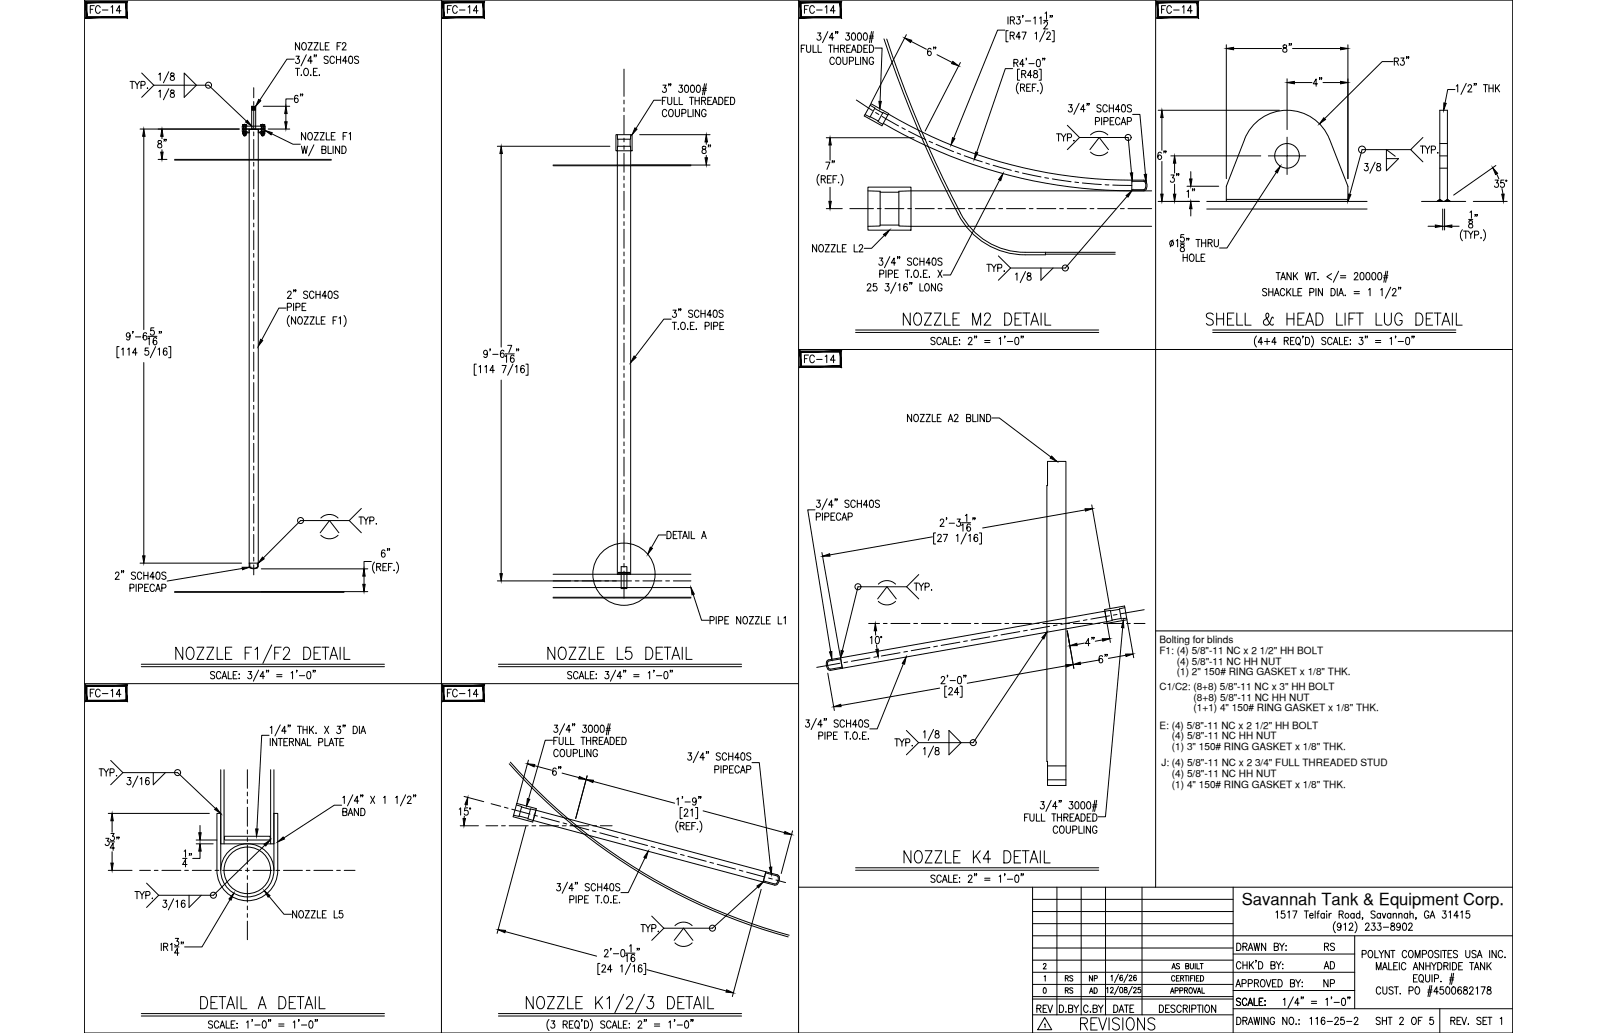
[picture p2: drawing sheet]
<svg xmlns="http://www.w3.org/2000/svg" width="432mm" height="279mm" viewBox="0 0 432 279" stroke-linecap="round" stroke-linejoin="round" font-family="sans-serif">
<defs><g id="words">
<g font-size="7.1">
<text x="243.4" y="89.3">NOZZLE M2 DETAIL</text>
<text x="325.3" y="89.3">SHELL &amp; HEAD LIFT LUG DETAIL</text>
</g>
<g font-size="6.6">
<text x="147.1" y="179.6">NOZZLE L5 DETAIL</text>
<text x="243.4" y="234.6">NOZZLE K4 DETAIL</text>
<text x="53.3" y="274.1">DETAIL A DETAIL</text>
<text x="291.4" y="279.8">REVISIONS</text>
</g>
<text font-size="6.2" x="367.9" y="48">3/8</text>
<g font-size="5.7">
<text x="249.8" y="16.2">6&quot;</text>
<text x="78.7" y="28.9">6&quot;</text>
<text x="354.2" y="24.7">4&quot;</text>
<text x="41.6" y="41.3">8&quot;</text>
<text x="292.5" y="176">4&quot;</text>
<text x="52.9" y="235.7" transform="rotate(-90 52.9 235.7)">14&quot;</text>
</g>
<g font-size="5.3">
<text x="23.6" y="4.9">FC-14</text>
<text x="119.9" y="4.9">FC-14</text>
<text x="216.6" y="4.9">FC-14</text>
<text x="313.3" y="4.9">FC-14</text>
<text x="350.3" y="15.5" transform="rotate(-90 350.3 15.5)">8&quot;</text>
<text x="189.1" y="42.7">8&quot;</text>
<text x="316.4" y="44.4" transform="rotate(-90 316.4 44.4)">6&quot;</text>
<text x="315.4" y="50.4">3&quot;</text>
<text x="324.2" y="54.7" transform="rotate(-90 324.2 54.7)">1&quot;</text>
<text x="216.6" y="99.5">FC-14</text>
<text x="300.6" y="180.6" transform="rotate(-90 300.6 180.6)">6&quot;</text>
<text x="23.6" y="189.8">FC-14</text>
<text x="119.9" y="189.8">FC-14</text>
<text x="152.8" y="211" transform="rotate(-90 152.8 211)">6&quot;</text>
<text x="279.4" y="275.2">REV</text>
</g>
<g font-size="4.9">
<text x="34.2" y="25">TYP.</text>
<text x="403.2" y="51.9">35°</text>
<text x="246.2" y="160.9">TYP.</text>
<text x="123.1" y="221.5">15°</text>
<text x="357" y="263.2">AD</text>
<text x="357.4" y="258.2">RS</text>
<text x="357" y="268.1">NP</text>
</g>
<text font-size="4.5" x="335.7" y="244.9">Savannah Tank &amp; Equipment Corp.</text>
<g font-size="4.4">
<text x="287.2" y="269.9">RS</text>
<text x="287.2" y="266.7">RS</text>
<text x="293.5" y="266.7">NP</text>
<text x="293.9" y="269.9">AD</text>
</g>
<g font-size="2.7">
<text x="313.5" y="176.9">F1: (4) 5/8&quot;-11 NC x 2 1/2&quot; HH BOLT</text>
<text x="313.5" y="174">Bolting for blinds</text>
<text x="318.2" y="179.7">(4) 5/8&quot;-11 NC HH NUT</text>
<text x="318.2" y="182.6">(1) 2&quot; 150# RING GASKET x 1/8&quot; THK.</text>
<text x="313.5" y="186.6">C1/C2: (8+8) 5/8&quot;-11 NC x 3&quot; HH BOLT</text>
<text x="322.7" y="189.5">(8+8) 5/8&quot;-11 NC HH NUT</text>
<text x="313.5" y="197.1">E: (4) 5/8&quot;-11 NC x 2 1/2&quot; HH BOLT</text>
<text x="322.7" y="192.4">(1+1) 4&quot; 150# RING GASKET x 1/8&quot; THK.</text>
<text x="316.9" y="199.9">(4) 5/8&quot;-11 NC HH NUT</text>
<text x="316.9" y="202.8">(1) 3&quot; 150# RING GASKET x 1/8&quot; THK.</text>
<text x="314" y="207.3">J: (4) 5/8&quot;-11 NC x 2 3/4&quot; FULL THREADED STUD</text>
<text x="316.9" y="210.2">(4) 5/8&quot;-11 NC HH NUT</text>
<text x="316.9" y="213">(1) 4&quot; 150# RING GASKET x 1/8&quot; THK.</text>
</g>
</g></defs>
<!-- layer: TEXT -->
<g fill="none" stroke="#000" stroke-width=".27">
<path d="M68.1 29.5h.1M68.1 28.7h.1M68.1 29h.1M68.2 29.3h-.1M68.3 29h-.1M68.3 29.7v.1M68.4 29.2h-.1M68.5 29.4l-.3 .1M68.5 29.7h-.1M68.5 28.9h-.1M68.6 29.1l-.1 .1M68.6 28.7l-.5 .2"/>
<path d="M68.7 29.6l-.1 .1M68.7 28.9h-.1M68.8 29.1h-.2M68.9 28.8h-.1M68.9 29.6h-.1M69 29.3l-.5 .1M69.1 28.7l-.2 .1M69.1 29.5l-.1 .1M69.1 29.4l-1 .3M69.1 29.1l-1 .3M69.1 28.9l-1 .2M69.1 29.7l-.3 .1"/>
<path d="M69.1 29.3h.1M69.1 29l-.3 .1M334.4 255.1a1.01 1.01 0 0 1 1.1 1 1.01 1.01 0 0 1-1.1 1zM336.1 256.1l.9-.2 .1-.6-1-.2v2M336.6 256.1l.6 1M337.5 257.1l.6-2 .7 2M337.7 256.4h.8M339 255.1l.4 2 .4-2 .4 2 .4-2M339.7 259.8h-.2h.2l-.2 .5M342.2 255.1v2l-1.1-2v2M344.5 256.1l1-.2 .1-.6-1.1-.2v2l1.1-.2 .1-.5-.5-.3M345 246.8l.4-.4v1.9"/>
<path d="M346 255.1l.6 1v1M347.2 255.1l-.6 1M347.3 246.4h-.8l-.1 .8a.61 .61 0 0 1 .9 .1 .61 .61 0 0 1-.1 .8 .61 .61 0 0 1-.8-.1M347.6 257h.2zM347.7 255.8v.1zM348.2 246.8l.4-.4v1.9M349.5 246.4h1.2l-.8 1.9M352.7 246.4h1.1M353.2 246.4v1.9M354.1 247.6h.9l-.1-.5a.6 .6 0 0 0-.8 .6 .6 .6 0 0 0 .8 .6l.1-.2M355.6 246.4v1.9M356.1 247h.5"/>
<path d="M356.7 246.4l-.3 .1-.1 .3v1.5M358.1 247.3l-.2-.2a.61 .61 0 0 0-.8 .6 .61 .61 0 0 0 .8 .6l.2-.2M358.1 247v1.3M358.7 246.4v.2zM358.7 247.1v1.2M359.4 247v1.3M360 247a.54 .54 0 0 0-.6 .6M361.1 249.3a2.24 2.24 0 0 0 0 3M362.1 247.3l.9-.1 .1-.6-1-.2v1.9M362.6 250.3l-.1 .3a.54 .54 0 0 1-.8 .1 .54 .54 0 0 1 0-.8 .54 .54 0 0 1 .8 .1l.1 .3a.9 .9 0 0 1-.6 1.3l-.4-.2M362.6 247.3l.6 1M363.4 250l.4-.3v1.9"/>
<path d="M364.8 250.1l.2-.3 .5-.1 .3 .5-1.1 1.4h1.2M366.1 247.3l-.1-.2a.61 .61 0 0 0-.8 .6 .61 .61 0 0 0 .8 .6l.1-.2M366.1 247v1.3M366.4 249.3a2.31 2.31 0 0 1 0 3M367.7 247.3a.62 .62 0 0 0-1.1 .3 .62 .62 0 0 0 .7 .7l.4-.2M367.7 246.4v1.9M368.3 258.1l1-.1v-.8l-1-.1v1.9M368.5 248.3h-.2h.2l-.2 .4M369.2 250.1l.3-.4h.4l.3 .3-.3 .7-.8 .9h1.1M370.2 257.2l.2-.1a1 1 0 0 1 .8 1 1 1 0 0 1-.8 .9 1.27 1.27 0 0 1-.2-1.8zM370.9 249.7h.9l-.5 .7a.6 .6 0 0 1 .5 .9 .6 .6 0 0 1-1.1 0M371.7 257.1v1.9h1"/>
<path d="M371.8 246.7l-.4-.3-.7 .3 .2 .4 .9 .7v.3l-.4 .2-.7-.2M372.5 249.7h.9l-.5 .7a.6 .6 0 0 1 .5 1 .6 .6 0 0 1-1.1-.1M372.9 257.1l.6 .9v1M373.3 247.3a.62 .62 0 0 0-1.1 .3 .62 .62 0 0 0 .7 .7l.4-.2M373.3 247v1.3M373.7 247l.5 1.3 .5-1.3M374 250.8h1.5M374.1 257.1l-.6 .9M375.6 257.1v1.9l-1.1-1.9v1.9M376 257.1h1.1M376 247.3a.62 .62 0 0 0-1 .3 .62 .62 0 0 0 .7 .7l.3-.2M376 247v1.3"/>
<path d="M376.2 249.8v.5a.79 .79 0 0 1 .8 .4 .79 .79 0 0 1 0 .8 .64 .64 0 0 1-1-.4 .64 .64 0 0 1 .8-.7l.2-.4a.57 .57 0 0 0-.8-.2zM376.6 257.1v1.9M376.7 247.4l.4-.4 .4 .1v1.2M376.7 247v1.3M378.2 247.4l.4-.4 .4 .1 .1 1.2M378.2 247v1.3M378.6 250.3v.3a.54 .54 0 0 1-.8 .1 .54 .54 0 0 1 0-.8 .54 .54 0 0 1 .8 .1v.3a.9 .9 0 0 1-.6 1.3l-.3-.2M379.4 249.8l.3-.1a1.13 1.13 0 0 1 .1 1.9h-.1a1.41 1.41 0 0 1-.3-1.8zM380.3 257.5a.62 .62 0 0 0-.7-.4 .62 .62 0 0 0-.5 .7v.5a.62 .62 0 0 0 .5 .7 .62 .62 0 0 0 .7-.4M380.6 247.3a.62 .62 0 0 0-1 .3 .62 .62 0 0 0 .7 .7l.3-.2M380.6 247v1.3M380.9 250.1l.1-.3 .5-.1 .3 .5-1 1.4h1.1"/>
<path d="M381.1 257.2l.2-.1a1 1 0 0 1 .8 1 1 1 0 0 1-.8 .9 1.29 1.29 0 0 1-.2-1.8zM381.2 247.4l.4-.4 .4 .1 .1 1.2M381.2 246.4v1.9M382.7 259v-1.9l.6 1.9 .6-1.9v1.9M382.9 248.3h-.1h.1l-.1 .4M384.6 258.1l.9-.1 .2-.3-.1-.5-1-.1v1.9M386.3 246.8a.61 .61 0 0 0-.7-.4 .61 .61 0 0 0-.5 .7v.5a.61 .61 0 0 0 .6 .8 .61 .61 0 0 0 .6-.8h-.4M386.5 257.2l.2-.1a1 1 0 0 1 .8 1 1 1 0 0 1-.8 .9 1.27 1.27 0 0 1-.2-1.8zM386.7 248.3l.6-1.9 .6 1.9M386.9 247.7h.8M389 257.3l-.4-.2-.7 .2 .2 .5 .8 .4 .1 .5a.66 .66 0 0 1-1.1 0M389.6 257.1v1.9"/>
<path d="M390 257.1h1.1M390.1 246.4h.9l-.5 .7a.6 .6 0 0 1 .5 .9 .6 .6 0 0 1-1.1 0M390.6 257.1v1.9M391.5 258h.7M391.8 246.8l.4-.4v1.9M392.6 257.1h-1.1v1.9h1.1M394.1 257.3l-.4-.2-.7 .2 .1 .5 .9 .5 .1 .4a.66 .66 0 0 1-1.1 0M394.3 247.7h-1.2l.8-1.3v1.9M395 246.8l.4-.4v1.9M396.3 257.1v1.4l.5 .5 .5-.3 .1-1.6M397.3 246.4h-.8l-.1 .8a.61 .61 0 0 1 .9 .1 .61 .61 0 0 1-.1 .8 .61 .61 0 0 1-.9-.1M399.1 257.3l-.4-.2-.7 .2 .1 .5 .9 .5 .1 .4a.64 .64 0 0 1-1.1 0"/>
<path d="M399.4 259l.7-1.9 .6 1.9M399.7 258.4h.8M402.8 257.1v1.9M404.5 257.1v1.9l-1.1-1.9v1.9M406.3 257.5a.62 .62 0 0 0-.7-.4 .62 .62 0 0 0-.5 .7v.5a.62 .62 0 0 0 .4 .7 .62 .62 0 0 0 .8-.4M406.8 258.9h.2zM282.1 260.9l.3-.3 .4 .3-.7 1.2h.8M282.2 267.2h.2a.82 .82 0 0 1 .5 .7 .82 .82 0 0 1-.5 .7l-.3-.2zM282.3 264.2l.3-.3v1.5M282.4 277.1l.2-.2v1M282.5 275.2l1.9 3.3h-3.8zM288.2 273.6v.2z"/>
<path d="M288.9 272.8l1-.1 .1-.3-.1-.5-1-.1v2l1.1-.2v-.4l-.4-.4M290.4 271.8l.6 1v1M291.7 271.8l-.7 1M294.2 272.3a.62 .62 0 0 0-.7-.5 .62 .62 0 0 0-.5 .8v.5a.62 .62 0 0 0 .5 .7 .62 .62 0 0 0 .7-.5M295.6 272.8l.9-.1 .1-.7-1-.2v2l1-.2 .1-.4-.4-.4M297 271.8l.6 1v1M298.3 271.8l-.7 1M299.2 267.3l.3-.2v1.4M300.3 267.4l.2-.3 .5 .2-.8 1.2h.9M300.4 264.1l.3-.3v1.5M301.1 271.8a1 1 0 0 1 1.2 1 1 1 0 0 1-1.2 1zM302.4 266.8l-1.1 2.2"/>
<path d="M302.4 263.5l-1.1 2.2M302.6 273.8l.6-2 .6 2M302.9 267.1h.2a.8 .8 0 0 1 .5 .7 .8 .8 0 0 1-.5 .7l-.4-.6zM303.5 264l-.1-.2a.73 .73 0 0 0-.7 .6 .73 .73 0 0 0 .4 .9 .42 .42 0 0 0 .4-.6 .42 .42 0 0 0-.6-.2l-.1 .3M304 271.8h1.1M304.1 267.1v.4a.6 .6 0 0 1 .6 .3 .6 .6 0 0 1 0 .7 .48 .48 0 0 1-.8-.3 .48 .48 0 0 1 .6-.6l.2-.5zM304.6 271.8v2M304.9 263.5l-1 2.2M305.3 264.1l.1-.3h.4l.2 .4-.8 1.1h.9M306.2 266.8l-1.1 2.2M306.5 267.4l.2-.3 .5 .2-.7 1.2h.8M306.6 271.8h-1.1v2"/>
<path d="M307.2 264l-.2-.2a.84 .84 0 0 0-.1 1.5 .44 .44 0 0 0 .4-.7 .44 .44 0 0 0-.7-.1l-.1 .3M308.4 267.1h-.6l-.1 .6a.46 .46 0 0 1 .7 0 .46 .46 0 0 1-.1 .7 .46 .46 0 0 1-.7-.1M313.5 271.8a1 1 0 0 1 1.1 1 1 1 0 0 1-1.1 1zM316.2 271.8h-1v2h1M316.5 268.6l.5-1.4 .4 1.4M316.7 268.2h.6M316.9 262.1l.5-1.5 .4 1.5M317.1 261.6h.5M317.6 264.2a.46 .46 0 0 0-.5-.3 .46 .46 0 0 0-.3 .5v.4a.46 .46 0 0 0 .3 .6 .46 .46 0 0 0 .5-.4M317.7 272.1a.55 .55 0 0 0-.7-.3 .55 .55 0 0 0-.3 .7l.9 .6a.48 .48 0 0 1-.3 .7l-.7-.3M317.7 267.9h.8v-.7h-.8v1.4M318.1 264.6h.5"/>
<path d="M318.9 263.9h-.8v1.5h.8M318.9 260.8l-.3-.2-.5 .2 .1 .4 .7 .4-.3 .5-.5-.2M319 267.9h.7v-.7h-.7v1.4M319.2 264.6l.7-.1v-.6h-.7v1.5M319.4 272.3a.62 .62 0 0 0-.8-.5 .62 .62 0 0 0-.4 .8v.5a.62 .62 0 0 0 .4 .7 .62 .62 0 0 0 .8-.5M319.6 264.6l.4 .8M319.9 272.8l1-.1 .1-.7-1.1-.2v2M320.3 267.9l.7-.1v-.6h-.7v1.4M320.3 263.9h.8M320.5 272.8l.6 1M320.6 261.3l.7-.1 .1-.5-.8-.1v1.5l.8-.2v-.5l-.3-.1M320.7 267.9l.4 .7"/>
<path d="M320.7 263.9v1.5M321.4 263.9v1.5M321.6 271.8v2M321.7 267.2a.68 .68 0 0 1 .7 .7 .68 .68 0 0 1-.7 .7l-.2-.5zM321.8 260.6v1l.4 .5 .4-.2 .1-1.3M321.9 264.6h.5M322.2 272.9l1-.1 .2-.3-.2-.6-1-.1v2M322.6 267.2l.5 1.4 .5-1.4M322.7 263.9h-.8v1.5M323 263.9v1.5M323.2 260.6v1.5M323.5 264.6h.4"/>
<path d="M323.6 260.6v1.5h.8M323.7 271.8h1.1M323.7 268.6l.5-1.4 .5 1.4M323.9 268.2h.6M324.2 263.9h-.7v1.5h.7M324.3 271.8v2M324.5 260.6h.8M324.6 263.9a.75 .75 0 0 1 .9 .7 .75 .75 0 0 1-.9 .8zM324.9 260.6v1.5M325 267.2v1.4h.7M325.2 271.8v2M326.1 271.9l.1-.1a1.01 1.01 0 0 1 .9 1 1.01 1.01 0 0 1-.9 1 1.27 1.27 0 0 1-.1-1.9z"/>
<path d="M328.7 271.8v2l-1.1-2v2M334.2 266.9l.6-1.9 .6 1.9M334.4 275.1a1 1 0 0 1 1.1 1 1 1 0 0 1-1.1 1zM334.4 266.3h.8M335.4 270.3a.6 .6 0 0 0-.6-.3 .6 .6 0 0 0-.5 .5l1 .7 .1 .5a.66 .66 0 0 1-1.1 0M335.5 260.6a.62 .62 0 0 0-.7-.5 .62 .62 0 0 0-.5 .8v.4a.62 .62 0 0 0 .5 .8 .62 .62 0 0 0 .7-.5M335.8 266l1-.1 .2-.3-.1-.4-1.1-.2v1.9M336.1 276.1l.9-.1 .1-.7-1-.2v2M336.1 260.1v2M336.1 261h1.1M336.6 276.1l.6 1M337.1 270.5a.61 .61 0 0 0-.7-.5 .61 .61 0 0 0-.5 .7v.5a.61 .61 0 0 0 .5 .8 .61 .61 0 0 0 .7-.5"/>
<path d="M337.2 260.1v2M337.4 272l.7-2 .6 2M337.5 277.1l.6-2 .7 2M337.5 266l1-.1 .1-.3-.1-.4-1-.2v1.9M337.7 271.3h.8M337.7 276.5h.8M337.8 260.1v2M338.2 260.9l.7 1.2M338.9 260.1l-1.1 1.3M339 275.1l.4 2 .4-2 .4 2 .4-2M339.1 270v2h1M339.2 265.9l.9-.1 .2-.3-.2-.4-.9-.1v1.9"/>
<path d="M339.7 265.9l.6 1M340.3 260.1a1 1 0 0 1 1.1 1 1 1 0 0 1-1.1 1zM340.5 270.9h.6M341.1 265.1l.1-.1a1 1 0 0 1 .9 .9 1 1 0 0 1-.9 1 1.26 1.26 0 0 1-.1-1.8zM341.1 275.1v2M341.5 270h-1v2h1M342 271.9h.1zM342.1 270.6v.2zM342.4 265l.6 1.9 .6-1.9M342.9 275.1v2l-1.2-2v2M343.6 261l1-.1 .2-.2-.2-.5-1-.1v2l1.1-.2 .1-.5-.4-.4M344 265.9h.7"/>
<path d="M344.6 275.6a.62 .62 0 0 0-.7-.5 .62 .62 0 0 0-.5 .8v.5a.62 .62 0 0 0 .6 .7 .62 .62 0 0 0 .6-.7h-.4M345.1 265h-1.1v1.9h1.1M345.1 260.1l.6 .9v1.1M345.6 265a1 1 0 0 1 1.1 .9 1 1 0 0 1-1.1 1zM346.4 260.1l-.7 .9M346.8 260.8v.1zM346.8 261.9v.2zM347 270.4l.4-.4v2M348 275.1v2l-1.2-2v2M348.8 275.2l.2-.1a1 1 0 0 1 .8 1 1 1 0 0 1-.8 1 1.29 1.29 0 0 1-.2-1.9zM348.9 265.9l1-.1 .1-.3-.1-.4-1-.1v1.9l1-.1 .1-.5-.4-.4M349.7 269.6l-1.4 3"/>
<path d="M350.4 277h.1zM350.4 265l.6 .9v1M351.2 275.9h.1zM351.2 277h.1zM351.3 271.3h-1.2l.8-1.3v2M351.6 265l-.6 .9M351.9 269.7h-.1h.1l-.1 .5M352 266.8h.2zM352.1 265.6v.2zM352.4 269.7h-.1h.1l-.1 .5M354.2 275.5l.4-.4v2M354.6 270.8h1.4"/>
<path d="M354.6 271.4h1.4M355.8 275.5l.4-.4v2M358.2 275.4l-.5-.3a1.12 1.12 0 0 0 .1 2 .58 .58 0 0 0 .5-.8 .58 .58 0 0 0-1-.1l-.1 .3M358.5 270.4l.4-.4v2M358.8 276.3h1.5M360.1 269.7h-.2h.2l-.2 .5M360.7 271.1h1.4M360.9 275.6l.3-.5h.3l.4 .4-.3 .7-.8 .9h1.2M362.9 270.1l.4-.1a1.28 1.28 0 0 1 0 2h-.1a1.43 1.43 0 0 1-.3-1.9zM363.4 275.1h-.8l-.1 .9a.61 .61 0 0 1 .9 0 .61 .61 0 0 1-.1 .9 .61 .61 0 0 1-.9-.2M364.1 276.3h1.4M364.5 269.7h-.1h.1l-.1 .5"/>
<path d="M365 269.7h-.2h.2l-.2 .5M366.2 275.6l.3-.5h.3l.3 .4-.2 .7-.8 .9h1.1M372.1 262.3v-1.9l.7 1.9 .6-1.9v1.9M373.2 275.4l-.4-.3-.7 .3 .1 .5 .9 .5a.48 .48 0 0 1-.3 .7l-.7-.3M373.3 267.4a.61 .61 0 0 0-.7-.5 .61 .61 0 0 0-.5 .8v.4a.61 .61 0 0 0 .5 .8 .61 .61 0 0 0 .7-.5M373.8 276.1h1.1M373.8 275.1v2M373.8 262.3l.6-1.9 .7 1.9M373.9 266.9l.1 1.7 .4 .3 .5-.3 .1-1.7M374 261.7h.8M374.9 275.1v2M375.3 275.1h1.1"/>
<path d="M375.5 260.4v1.9h.9M375.8 275.1v2M376.7 267.2a.6 .6 0 0 0-.6-.3 .6 .6 0 0 0-.5 .5l.1 .3 .9 .4 .1 .5a.66 .66 0 0 1-1.1 0M376.8 261.3h.7M377 266.9h1.1M377.5 266.9v2M377.9 260.4h-1.1v1.9h1.1M378.4 260.4v1.9M378.5 275.6l.3-.5 .5 .1 .1 .3-.2 .7-.8 .9h1.1M378.6 268.7v.2zM380.1 260.8a.62 .62 0 0 0-.7-.4 .62 .62 0 0 0-.5 .7v.5a.62 .62 0 0 0 .5 .7 .62 .62 0 0 0 .7-.4M381 267.9h.9l.2-.3-.1-.5-1-.2v2"/>
<path d="M382 275.2l.1-.1a1 1 0 0 1 .9 1 1 1 0 0 1-.9 1 1.27 1.27 0 0 1-.1-1.9zM382.1 262.3l.6-1.9 .7 1.9M382.2 264.6h.6M382.3 261.7h.8M382.9 267l.2-.1a1.01 1.01 0 0 1 .8 1 1.01 1.01 0 0 1-.8 1 1.29 1.29 0 0 1-.2-1.9zM383.2 263.6h-1v2h1M383.5 276.1h.6M383.8 263.9l.3-.3a1 1 0 0 1 .8 1 1 1 0 0 1-.8 1l-.5-.7zM384.3 265.2l.5 .6M384.5 275.1h-1v2M384.9 260.4v1.9l-1.1-1.9v1.9M385.4 263.6v1.4l.5 .6a.54 .54 0 0 0 .7-.6v-1.4"/>
<path d="M385.5 261.3h1.2M385.5 260.4v1.9M386 268.3h1.1M386.1 267.8h1.1M386.7 266.6l-.6 3M386.7 260.4v1.9M387.1 260.4l.6 .9v1M387.1 266.6l-.5 3M387.2 263.6v2M387.5 275.1h-.8l-.1 .9a.61 .61 0 0 1 .9 0 .61 .61 0 0 1-.1 .9 .61 .61 0 0 1-.9-.2M387.9 264.7l.9-.1 .1-.8-1-.2v2M388.3 260.4l-.6 .9"/>
<path d="M388.7 260.4a1 1 0 0 1 1.2 .9 1 1 0 0 1-1.2 1zM388.9 268.2h-1.2l.8-1.3v2M389.6 265.4v.2zM390.2 266.9h-.8v.9a.62 .62 0 0 1 .9 0 .62 .62 0 0 1-.1 .9 .62 .62 0 0 1-.9-.2M390.4 261.3l1-.1v-.7l-1-.1v1.9M391 261.3l.5 1M391.1 267l.4-.1a1.25 1.25 0 0 1 0 2h-.1a1.43 1.43 0 0 1-.3-1.9zM391.9 265h1.1M392 264.5h1.1M392.1 260.4v1.9M392.3 276.1l1-.1 .1-.3-.1-.5-1-.1v2M392.6 263.2l-.6 3.1"/>
<path d="M392.7 267l.4-.1a1.25 1.25 0 0 1 0 2h-.1a1.37 1.37 0 0 1-.3-1.9zM392.7 260.4a.99 .99 0 0 1 1.2 .9 .99 .99 0 0 1-1.2 1zM392.9 276.1l.5 1M393 263.2l-.5 3.1M394 276.1h.6M394.4 261.3h.6M395 275.1h-1v2h1M395.1 267.2a.44 .44 0 0 0-.7-.2l-.3 .8 .1 .8a.53 .53 0 0 0 .9 .1 .53 .53 0 0 0-.2-.9 .53 .53 0 0 0-.8 .4M395.2 275.1l.7 2 .6-2M395.4 260.4h-1v1.9h1M395.8 267v.6a.73 .73 0 0 1 .9 .4 .73 .73 0 0 1-.3 .9 .64 .64 0 0 1-.8-.7 .64 .64 0 0 1 .9-.5l.2-.5a.55 .55 0 0 0-.9-.2zM396.9 277h.2z"/>
<path d="M397.3 267.4l.4-.5h.3l.3 .4-.2 .6-.8 1h1.1M397.3 260.4h1.2M397.9 260.4v1.9M398.6 262.3l.7-1.9 .6 1.9M398.9 261.7h.8M399.1 267.3l.4-.4v2M400.4 275.4l-.4-.3-.7 .3 .2 .5 .8 .5 .1 .4a.66 .66 0 0 1-1.1 0M400.5 266.9h1.1l-.8 2M401 276.1h.6M401.4 260.4v1.9l-1.1-1.9v1.9M402 275.1h-1v2h1M402.1 260.4v1.9"/>
<path d="M402.2 267v.6a.79 .79 0 0 1 .8 .3 .79 .79 0 0 1 0 .9 .64 .64 0 0 1-1-.4 .64 .64 0 0 1 .9-.7l.2-.5a.57 .57 0 0 0-.9-.2zM402.3 275.1h1.1M402.5 261.2l.7 1.1M402.8 275.1v2M403.2 260.4l-1.1 1.3M405.6 275.5l.4-.4v2"/>
<circle cx="364.2" cy="247.6" r=".62"/>
</g>
<!-- layer: 0 -->
<g fill="none" stroke="#000" stroke-width=".27">
<path d="M22.8 0h386.2v279.4h-386.2zM119.4 0v279.4M215.9 0v279.4M312.5 0v240M215.9 94.5h193.1M312.5 170.6h96.5M22.8 184.9h193.1M215.9 240h193.1M279.2 240v39.4M285.8 240v34.5M292.3 240v34.5M298.9 240v34.5"/>
<path d="M308.8 240v34.5M333.4 240v39.4M279.2 243.2h54.2M279.2 249.8h54.2M279.2 253.1h129.8M279.2 259.7h54.2M279.2 256.4h54.2M279.2 246.5h54.2M333.4 258h32.9M366.3 253.1v19.7M279.2 270.2h54.2M279.2 274.5h54.2"/>
<path d="M279.2 269.6h54.2M279.2 263h87.1M279.2 266.3h54.2M333.4 272.8h75.6M333.4 267.9h32.9M389.3 272.8v6.6"/>
</g>
<!-- layer: SHOP TAG -->
<path d="M279.2 279.4h.1M409 279.4h.1" fill="none" stroke="#000" stroke-width=".27"/>
<!-- layer: DIM -->
<g fill="none" stroke="#000" stroke-width=".27">
<path d="M45.6 19.4l-1.4 3M46.2 19.9v.5a.72 .72 0 0 1 .9 .4 .72 .72 0 0 1-.3 .9 .64 .64 0 0 1-.8-.6 .64 .64 0 0 1 .8-.6l.3-.5a.55 .55 0 0 0-.9-.1zM49.8 19.7l3.3 3.4-3.3 3.2zM79.5 16h-1.9l-7.4 11.1M79.9 18.5h1.1M80 15.2h.9l-.5 .7a.6 .6 0 0 1 .5 1 .6 .6 0 0 1-1-.1M80.4 18.5v1.9M81 11.5v2l-1.1-2v2M81.9 11.6l.1-.1a1 1 0 0 1 .9 1 1 1 0 0 1-.9 1 1.26 1.26 0 0 1-.1-1.9zM82.4 18.6l.2-.1a1 1 0 0 1 .8 1 1 1 0 0 1-.8 .9 1.24 1.24 0 0 1-.2-1.8zM82.8 14.8l-1.4 3M83.3 11.5h1.1l-1.1 2h1.1"/>
<path d="M84.4 16.5h-1.2l.8-1.3v2M84.8 19.4h.6M84.9 11.5h1.1l-1.1 2h1.1M85.1 14.9h-.2h.2l-.2 .5M85.6 14.9h-.2h.2l-.2 .5M85.8 18.5h-1v1.9h1M86.6 11.5v2h.9M87.9 12.5h.7M88.7 15.5l-.4-.3-.7 .3 .1 .4 .9 .4 .1 .3v.3l-.4 .3-.7-.3M89 11.5h-1.1v2h1.1M90.4 15.7a.62 .62 0 0 0-.7-.5 .62 .62 0 0 0-.5 .7v.5a.62 .62 0 0 0 .5 .8 .62 .62 0 0 0 .7-.5M91 15.2v2"/>
<path d="M91 16.1h1.1M91.1 12.5h.7M92.1 15.2v2M92.2 11.5h-1.1v2M92.6 12l.3-.5 .5 .1 .1 .3-.2 .7-.8 .9h1.1M93.9 16.5h-1.3l.9-1.3v2M94.5 15.3l.4-.1a1.26 1.26 0 0 1 0 2h-.2a1.43 1.43 0 0 1-.2-1.9zM97 15.5l-.4-.3-.8 .3 .1 .4 1.1 .7v.3l-.4 .3-.8-.3M216.6 13.1h.7M217.7 12.2h-1.1v2M218.1 12.2v1.4a.56 .56 0 0 0 .5 .6 .56 .56 0 0 0 .6-.6v-1.4M219.8 12.2v2h1"/>
<path d="M221 8.9h.9l-.5 .8a.6 .6 0 0 1 .5 .9 .6 .6 0 0 1-1-.1M221.2 12.2v2h.9M223.8 8.5l-1.4 3M224 12.2h1.1M224.6 12.2v2M225.4 10.2h-1.2l.8-1.3v2M225.5 13.1h1.1M225.5 12.2v2M225.6 16a.62 .62 0 0 0-.8-.5 .62 .62 0 0 0-.4 .7v.5a.62 .62 0 0 0 .5 .7 .62 .62 0 0 0 .7-.4M226.1 8.6h-.2h.2l-.2 .5M226.4 15.6l.1-.1a1 1 0 0 1 .9 1 1 1 0 0 1-.9 .9 1.24 1.24 0 0 1-.1-1.8zM226.5 8.6h-.1h.1l-.1 .5"/>
<path d="M226.6 12.2v2M227.3 13.1l.9-.1 .1-.6-1-.2v2M227.8 13.1l.6 1.1M227.9 15.5v1.4a.56 .56 0 0 0 .6 .5 .56 .56 0 0 0 .5-.5v-1.4M228.8 8.9h.9l-.5 .8a.6 .6 0 0 1 .5 .9 .6 .6 0 0 1-1.1-.1M228.9 13.1h.7M229.7 16.5l.9-.1 .2-.3-.1-.4-1-.2v1.9M230 12.2h-1.1v2h1.1M230.2 14.2l.7-2 .6 2M230.5 9l.4-.1a1.26 1.26 0 0 1 0 2h-.2a1.37 1.37 0 0 1-.2-1.9zM230.5 13.5h.7M231.3 15.5v1.9h1"/>
<path d="M231.9 12.2a.99 .99 0 0 1 1.1 1 .99 .99 0 0 1-1.1 1zM232.1 9l.4-.1a1.13 1.13 0 0 1-.2 2 1.43 1.43 0 0 1-.2-1.9zM232.7 15.5v1.9M233.6 13.1h.6M233.7 9l.3-.1a1.23 1.23 0 0 1 0 2h-.1a1.37 1.37 0 0 1-.2-1.9zM234.4 15.5v1.9l-1.1-1.9v1.9M234.6 12.2h-1v2h1M235 10.3h1.1M235.1 12.2a1 1 0 0 1 1.1 1 1 1 0 0 1-1.1 1zM235.1 9.8h1.1M235.6 8.5l-.5 3M236.1 8.5l-.5 3"/>
<path d="M236.2 16a.61 .61 0 0 0-.7-.5 .61 .61 0 0 0-.5 .7v.5a.61 .61 0 0 0 .6 .8 .61 .61 0 0 0 .6-.8h-.4M236.5 13h2l-.5 14.4M245.1 9.4l-9.6 18.5M246.4 11.2l4.1 2.1M253.3 14.8l4.2 2.1M259.7 16.9l-9.6 18.5M271.7 8.1h-2l-11.8 29.3M272.5 4.6v1.9M272.6 8.3h-.6v3h.6M273.1 9.6l1-.1 .2-.3-.2-.4-1-.1v1.9M273.2 5.5l.9-.1 .1-.7-1-.1v1.9M273.7 9.6l.6 1"/>
<path d="M273.7 5.5l.6 1M273.8 18.6h-2l-7.7 22.6M274.1 17l1-.1 .1-.6-1.1-.2v1.9M274.7 17l.6 1M274.9 4.6h.9l-.5 .7a.6 .6 0 0 1 .5 .9 .6 .6 0 0 1-1-.1M275.7 18.7h-.6v3h.6M275.9 10h-1.2l.8-1.3v1.9M276.3 8.7h1.2l-.9 1.9M276.6 4.3h-.1h.1l-.1 .4M276.9 17.4h-1.2l.8-1.3v1.9M277.2 5.7h1.5M277.6 15.8h-.2h.2l-.2 .5"/>
<path d="M278.2 17.2h1.4M279.5 4.9l.4-.3v1.9M279.6 19.2v.5a.79 .79 0 0 1 .8 .4 .79 .79 0 0 1 0 .9 .64 .64 0 0 1-1-.5 .64 .64 0 0 1 .8-.7l.3-.4a.57 .57 0 0 0-.9-.2zM279.8 9.1l.4-.4v1.9M280.4 16.2l.4-.1a1.26 1.26 0 0 1 0 1.9h-.1a1.4 1.4 0 0 1-.3-1.8zM280.9 18.7h.6v3h-.6M281.1 4.9l.4-.3v1.9M282 15.8h-.1h.1l-.1 .5M282.2 5.5h1.1M282.3 6.3l.3-.4h.5l.1 .3-.2 .7-.8 .9h1.1M282.5 15.8h-.2h.2l-.2 .5M282.6 3.6l.4-.4v2"/>
<path d="M282.6 8.3l-1.5 3M283 9.1l.4-.4 .4 .1 .2 .3-.2 .6-.8 .9h1.1M284 4.3h-.1h.1l-.1 .4M284.5 8.3h.5v3h-.5M284.5 4.3h-.1h.1l-.1 .4M331.6 12.1v36.2M333.5 13.1h13M349.5 13.1h13M364.4 12.1v36.2M376.7 16.7h-3l-15.5 15.4M377 16.6l1-.1 .1-.3-.1-.4-1-.1v2M377.6 16.6l.5 1.1"/>
<path d="M378.8 15.7h.8l-.4 .7a.6 .6 0 0 1 .5 1 .6 .6 0 0 1-1.1-.1M380.4 15.4h-.1h.1l-.1 .5M380.9 15.4h-.1h.1l-.1 .5M37.9 34.9h26.8M38.9 36.9v52.3M41.6 23.1h14.8l10.2 9.7M42.9 20.1l.4-.4v2M42.9 24.7l.4-.3v1.9M45.6 24l-1.4 3M46.2 24.4v.6a.78 .78 0 0 1 .8 .4 .78 .78 0 0 1 0 .8 .64 .64 0 0 1-1-.4 .64 .64 0 0 1 .8-.7l.3-.5a.58 .58 0 0 0-.9-.2zM71.2 28.7h7.1M72.5 34.9h5.8"/>
<path d="M73.4 36.2l5.8 2.8h2M77.3 30.7v2.2M81.5 20.3v.1zM81.5 39.5l.4 2 .4-2 .4 2 .4-2M82.6 35.9v1.9l-1.1-1.9v1.9M83.5 36l.2-.1a1.01 1.01 0 0 1 .8 1 1.01 1.01 0 0 1-.8 .9 1.29 1.29 0 0 1-.2-1.8zM84 20.3v.1zM84.9 39.2l-1.5 3M85 35.9h1.1l-1.1 1.9h1.1M86.3 20.3v.1zM86.6 35.9h1.1l-1.1 1.9h1.1M88.2 35.9v1.9h1"/>
<path d="M88.7 39.5v2h1M89.6 36.8h.6M90.1 39.5v2M90.6 35.9h-1v1.9h1M91.8 39.5v2l-1.1-2v2M92.5 39.5a1.01 1.01 0 0 1 1.1 1 1.01 1.01 0 0 1-1.1 1zM92.8 36.8h.6M93.8 35.9h-1v1.9M94.4 36.2l.4-.3v1.9M134.5 39.6h30.4M173 36.4h19M178.8 27.1h-2l-4.8 7.7"/>
<path d="M179.1 27.2h.6M179.2 23h.9l-.5 .8a.6 .6 0 0 1 .5 .9 .6 .6 0 0 1-1-.1M180.1 26.3h-1v2M180.3 30.1a.61 .61 0 0 0-.8-.5 .61 .61 0 0 0-.4 .8v.4a.61 .61 0 0 0 .4 .8 .61 .61 0 0 0 .8-.5M180.5 26.3v1.4a.55 .55 0 0 0 .6 .6 .55 .55 0 0 0 .5-.6v-1.4M180.9 22.7h-.1h.1l-.1 .5M181.1 29.7l.2-.1a1 1 0 0 1 .8 1 1 1 0 0 1-.8 1 1.24 1.24 0 0 1-.2-1.9zM181.4 22.7h-.1h.1l-.1 .5M182.3 26.3v2h.9M182.6 29.6v1.4a.55 .55 0 0 0 .6 .6 .55 .55 0 0 0 .5-.6v-1.4M183.6 23h.9l-.5 .8a.6 .6 0 0 1 .5 .9 .6 .6 0 0 1-1-.1M183.6 26.3v2h1"/>
<path d="M184.4 30.6l.9-.1 .1-.7-1-.2v2M185.3 23.1l.4-.1a1.26 1.26 0 0 1 0 2h-.2a1.43 1.43 0 0 1-.2-1.9zM186 29.6v2h1M186.4 26.3h1.1M186.9 23.1l.4-.1a1.14 1.14 0 0 1-.1 2 1.41 1.41 0 0 1-.3-1.9zM187 26.3v2M187.4 29.6v2M187.9 27.2h1.2M187.9 26.3v2M188.5 23.1l.4-.1a1.26 1.26 0 0 1 0 2h-.2a1.37 1.37 0 0 1-.2-1.9zM189.1 26.3v2M189.1 29.6v2l-1.1-2v2"/>
<path d="M189.7 27.2h1l.1-.3-.1-.5-1-.1v2M189.9 24.4h1.1M189.9 23.9h1.2M190.3 27.2l.5 1.1M190.5 22.6l-.6 3.1M190.9 30.1a.62 .62 0 0 0-.8-.5 .62 .62 0 0 0-.4 .8v.4a.62 .62 0 0 0 .6 .8 .62 .62 0 0 0 .6-.8h-.4M191 22.6l-.6 3.1M191.4 27.2h.6M192.4 26.3h-1v2h1M192.7 28.3l.6-2 .6 2M192.9 27.6h.8M194.3 26.3a1 1 0 0 1 1.2 1 1 1 0 0 1-1.2 1z"/>
<path d="M196 27.2h.6M197 26.3h-1v2h1M197.5 26.3a1 1 0 0 1 1.2 1 1 1 0 0 1-1.2 1zM223.4 37.3h23.7M224.4 39.2v4.1M275.4 22.4a2.3 2.3 0 0 0 0 3M275.9 23.7l1-.1 .1-.7-1.1-.2v2M276.2 20l1-.1 .1-.6-1.1-.2v1.9M276.5 23.7l.6 1M276.8 20l.6 1M277.6 23.7h.6M278.6 22.7h-1v2h1"/>
<path d="M279 20.4h-1.2l.8-1.3v1.9M279.1 23.7h.7M280.2 22.7h-1.1v2M280.6 24.5v.2zM281.3 22.4a2.3 2.3 0 0 1 0 3M285.7 36.2h1.1M286.2 36.2v2M286.9 36.2l.7 .9v1.1M288.2 36.2l-.6 .9M288.6 33.9l3.3 3.3M288.6 37.2l1-.1 .1-.2-.1-.6-1-.1v2M289 28.3h.9l-.5 .8a.6 .6 0 0 1 .5 .9 .6 .6 0 0 1-1.1-.1"/>
<path d="M290.4 38v.2zM291.8 27.9l-1.5 3M291.9 37.2l-3.3 3.3M291.9 37.2h13.1l.9 9.6M293.4 29.6h-1.2l.8-1.3v2M294 28h-.1h.1l-.1 .5M294.5 28h-.2h.2l-.2 .5M294.9 36.5a3.3 3.3 0 0 1 4.6 0M296.2 32.8l.9-.1 .2-.3-.2-.5-.9-.1v2M297.7 28.6l-.4-.3-.7 .3 .1 .4 .8 .4 .2 .3v.3l-.4 .3-.7-.3M297.9 31.8v2M298.5 32.8l.9-.1 .2-.3-.2-.5-.9-.1v2"/>
<path d="M299.4 28.8a.62 .62 0 0 0-.8-.5 .62 .62 0 0 0-.4 .8v.4a.62 .62 0 0 0 .4 .8 .62 .62 0 0 0 .8-.5M299.9 28.3v2M299.9 29.3h1.2M300.2 32.7h.6M301.1 28.3v2M301.2 31.8h-1v2h1M302.8 29.6h-1.2l.8-1.3v2M302.8 32.3a.62 .62 0 0 0-.7-.5 .62 .62 0 0 0-.5 .7v.5a.62 .62 0 0 0 .5 .8 .62 .62 0 0 0 .7-.5M303.1 33.8l.7-2 .6 2M303.4 33.1h.8M303.4 28.4l.4-.1a1.26 1.26 0 0 1 0 2h-.1a1.43 1.43 0 0 1-.3-1.9zM304.8 32.8l1-.1 .1-.3-.1-.5-1-.1v2"/>
<path d="M305.9 28.6l-.4-.3-.7 .3 .1 .4 1 .7v.3l-.4 .3-.7-.3M306.2 30.9h2l1.5 16.3M313.1 29.8h32.8M314.2 31.8v8.9M348 21.3v13.8M350 22.3h4.7M357.7 22.3h4.8M384 39.5h1.2M384.6 39.5v2M384.7 37.2l-3.3 3.3 3.3 3.3M385.3 39.5l.7 .9v1.1M386.6 39.5l-.6 .9"/>
<path d="M393.4 24.2h-2l-.7 3.7M393.7 23.3l.4-.4v2M396.5 22.5l-1.5 3M396.9 23.4l.2-.4 .5-.1 .3 .6-1 1.4h1.1M398.7 22.6h-.2h.2l-.2 .5M399.2 22.6h-.2h.2l-.2 .5M401.1 22.9h1.1M401.6 22.9v2M402.6 23.9h1.1M402.6 22.9v2M403.7 22.9v2M404.3 22.9v2"/>
<path d="M404.7 23.7l.8 1.2M405.5 22.9l-1.2 1.3M87 40.5l1-.1 .1-.7-1.1-.2v2l1.1-.2v-.6l-.3-.2M135.5 41.5v52.4M170.8 44.6h21.2M221.5 47.1a2.24 2.24 0 0 0 0 3M222 48.5l1-.1 .1-.7-1.1-.2v2M222.6 48.5l.6 1M223.3 43.9h1.1l-.8 1.9M223.4 56.4h4.3M223.7 48.5h.6M224.4 50.7v3.8"/>
<path d="M224.7 47.5h-1v2h1M225.1 43.6h-.1h.1l-.1 .4M225.2 48.5h.7M225.6 43.6h-.2h.2l-.2 .4M226.3 47.5h-1.1v2M226.7 49.3v.2zM227.4 47.1a2.3 2.3 0 0 1 0 3M270.3 48.7l-13.3 25.7h-2M294.7 40.5l2.5-3.3 2.5 3.3M294.9 41.1a3.3 3.3 0 0 0 4.6 0M304.7 53.1l-16.7 19.4h-14.8M313.1 54.5h11.1"/>
<path d="M314.2 43.7v8.8M316.6 42.2h24.3M317.6 44.1v2.7M317.6 49.8v2.7M321 50.4h8.5M322 46.4v2M322 56.5v1.9M345.1 46.6l-13.4 20.5h-1.9M377.3 42.3l-2.4-1.8v2.4h3.2l-3.2 3.3v-3.3M381.4 40.5h-13.1l-3.3 12.1M387 40.5l1-.1 .1-.2-.1-.6-1-.1v2M388.7 41.4h.1z"/>
<path d="M390.1 56.5v5.7M390.6 56.5v5.7M397.1 59.4h1.1M397.3 59.8v.5a.79 .79 0 0 1 .8 .4 .79 .79 0 0 1 0 .9 .64 .64 0 0 1-1.1-.5 .64 .64 0 0 1 .9-.7l.2-.4a.58 .58 0 0 0-.8-.2zM397.4 57.4l.4-.4v2M398.4 54.5h9.1M398.9 58.1h-.1h.1l-.1 .4M399.4 58.1h-.2h.2l-.2 .4M404.5 44.8l-11.5 8M77.8 79.2l.1-.4 .5-.1 .3 .6-1 1.4h1.1M79.5 78.5h-.1h.1l-.1 .4M80 78.5h-.2h.2l-.2 .4"/>
<path d="M83.2 79a.55 .55 0 0 0-.7-.3 .55 .55 0 0 0-.3 .7l.8 .5 .2 .5-.4 .3-.7-.3M84.9 79.2a.62 .62 0 0 0-.8-.5 .62 .62 0 0 0-.4 .8v.5a.62 .62 0 0 0 .4 .7 .62 .62 0 0 0 .8-.5M85.4 78.7v2M85.4 79.7h1.2M86.6 78.7v2M88.9 78.8l.3-.1a1.13 1.13 0 0 1 .1 2h-.1a1.41 1.41 0 0 1-.3-1.9zM91.4 79l-.4-.3-.7 .3 .2 .5 .7 .4 .2 .3v.2l-.4 .3-.7-.3M220.8 66.2v1.9l-1.1-1.9v1.9M221.7 66.3l.1-.1a1 1 0 0 1 .9 1 1 1 0 0 1-.9 .9 1.24 1.24 0 0 1-.1-1.8zM223.1 66.2h1.1l-1.1 1.9h1.1M224.7 66.2h1.1l-1.1 1.9h1.1M226.4 66.2v1.9h1"/>
<path d="M227.8 67.1h.6M228.8 66.2h-1v1.9h1M230.9 66.2v1.9h1M232.3 66.6l.2-.3 .4-.1 .4 .5-1.1 1.4h1.1M234.5 77.2l.2-.4 .4-.1 .4 .6-1.1 1.4h1.1M237 76.7h-.8l-.1 .9a.62 .62 0 0 1 .9 0 .62 .62 0 0 1-.1 .9 .62 .62 0 0 1-.9-.2M237.8 69.8h.9l-.5 .7a.6 .6 0 0 1 .5 1 .6 .6 0 0 1-1.1-.1M237.9 74.1l.9-.1 .1-.7-1-.2v1.9M239.1 63.6l-3.5 3.6h-1.9M239.5 76.7h.8l-.4 .8a.6 .6 0 0 1 .4 .9 .6 .6 0 0 1-1-.1M239.5 73.1v1.9M240.2 74.1l.9-.1 .2-.3-.1-.4-1-.2v1.9"/>
<path d="M240.6 69.4l-1.5 3M241.9 74h.6M242.2 71.1h-1.2l.8-1.3v2M242.3 76.4l-1.5 3M242.8 69.5h-.1h.1l-.1 .5M242.9 73.1h-1v1.9h1M242.9 77.1l.4-.4v2M243.3 69.5h-.2h.2l-.2 .5M244.8 73.1h1.1M245.3 77l-.5-.3a1.13 1.13 0 0 0 .1 2 .55 .55 0 0 0 .5-.5 .55 .55 0 0 0-.5-.6 .55 .55 0 0 0-.6 .4M245.4 73.1v1.9M246.1 76.5h-.2h.2l-.2 .4"/>
<path d="M246.3 75h.2zM246.5 70.1l-.4-.3-.7 .3v.3l.9 .5 .2 .3v.3l-.4 .3-.7-.3M246.6 76.5h-.2h.2l-.2 .4M247.4 73.2l.1-.1a1 1 0 0 1 .9 1 1 1 0 0 1-.9 .9 1.24 1.24 0 0 1-.1-1.8zM248.2 70.3a.61 .61 0 0 0-.8-.5 .61 .61 0 0 0-.4 .7v.5a.61 .61 0 0 0 .4 .8 .61 .61 0 0 0 .8-.5M248.7 76.7v2h1M248.7 69.8v2M248.7 70.7h1.1M248.9 75h.1zM249.7 74h.6M249.8 69.8v2M250.3 76.8l.2-.1a1 1 0 0 1 .8 1 1 1 0 0 1-.8 1 1.26 1.26 0 0 1-.2-1.9z"/>
<path d="M250.7 73.1h-1v1.9h1M251.2 75h.2zM251.6 71.1h-1.2l.8-1.3v2M252.2 69.9l.4-.1a1.23 1.23 0 0 1 0 2h-.1a1.41 1.41 0 0 1-.3-1.9zM252.9 76.7v2l-1.1-2v2M253.6 73.1l1.1 1.9M254.7 70.1l-.4-.3-.7 .3 .1 .4 .9 .5 .1 .5-.4 .3-.7-.3M254.7 77.2a.61 .61 0 0 0-.7-.5 .61 .61 0 0 0-.5 .8v.5a.61 .61 0 0 0 .6 .7 .61 .61 0 0 0 .6-.7h-.4M254.7 73.1l-1.1 1.9M266.8 71.5h1.1M267.4 71.5v1.9M268.1 71.5l.6 .9v1"/>
<path d="M269.4 71.5l-.7 .9M269.8 72.5l.9-.1 .2-.3-.2-.5-.9-.1v1.9M269.9 69.2l3.3 3.3M271.4 73.3h.2zM273.2 72.5l-3.3 3.3M274.6 74.2l.4-.4v2M277.3 73.4l-1.5 3.1M277.8 73.9v.6a.72 .72 0 0 1 .9 .4 .72 .72 0 0 1-.3 .9 .64 .64 0 0 1-.8-.7 .64 .64 0 0 1 .9-.5l.2-.5a.6 .6 0 0 0-.9-.2zM281.5 72.5v3.3l3.2-3.3M317.1 64.9l-.7 1.9M318 65.2l.4-.4v2M319.1 65.8h1.2"/>
<path d="M319.3 66.2v.6a.72 .72 0 0 1 .8 .4 .72 .72 0 0 1-.3 .9 .64 .64 0 0 1-.7-.7 .64 .64 0 0 1 .8-.6l.3-.4a.58 .58 0 0 0-.9-.2zM319.9 68.7v2M319.9 69.7h1.1M320.1 63.5h-.8l-.1 .8a.62 .62 0 0 1 .9 0 .62 .62 0 0 1-.1 .9 .62 .62 0 0 1-.9-.1M321 64.5h-.2h.2l-.2 .5M321 68.7v2M321.5 64.5h-.2h.2l-.2 .5M321.9 68.8l.2-.1a1 1 0 0 1 .8 1 1 1 0 0 1-.8 1 1.24 1.24 0 0 1-.2-1.9zM323.4 64.8h1.1M323.4 68.7v2h1M323.9 64.8v2M324.8 69.7h.6"/>
<path d="M324.9 64.8v2M324.9 65.7h1.1M325.8 68.7h-1v2h1M326 64.8v2M326.6 65.7l1-.1 .1-.6-1.1-.2v2M327.2 65.7l.6 1.1M328.3 64.8v1.4l.5 .6 .6-.3v-1.7M342.5 78.3a.6 .6 0 0 0-.6-.3 .6 .6 0 0 0-.5 .5l.1 .3 .9 .4 .1 .5a.66 .66 0 0 1-1.1 0M343 78v2M343 79h1.2M344.2 78v2M344.8 79.3h.8"/>
<path d="M345 73.7h1.1M345.6 73.7v2M346.3 75.7l.6-2 .7 2M346.5 75h.8M347.4 78.5a.62 .62 0 0 0-.8-.5 .62 .62 0 0 0-.4 .8v.4a.62 .62 0 0 0 .4 .8 .62 .62 0 0 0 .8-.5M347.9 78v2M348.3 78.9l.7 1.1M349 78l-1.1 1.3M349.1 73.7v2l-1.1-2v2M349.6 78v2h1M349.7 73.7v2M350.1 74.6l.8 1.1"/>
<path d="M350.9 73.7l-1.2 1.3M350.9 79h.7M352 78h-1.1v2h1.1M352.9 73.7l.4 2 .4-2 .4 2 .4-2M354.1 79.1l1-.1 .2-.3-.1-.5-1.1-.2v2M354.8 73.7h1.1M355.3 73.7v2M355.8 78v2M356.4 75.5v.2zM357.6 78v2l-1.1-2v2M359.9 78a1.01 1.01 0 0 1 1.1 1 1.01 1.01 0 0 1-1.1 1zM360 74l-1.2 .8 1.2 .9"/>
<path d="M361.6 78v2M362 73.3l-1.5 3M362.2 79.3h.8M362.4 74.6h1.5M362.4 75.1h1.5M363.7 79.8v.2zM366.1 78.9h1.5M366.1 79.4h1.5M366.2 74.2l.2-.4 .4-.1 .3 .6-1 1.4h1.1M367.9 73.8l.4-.1a1.26 1.26 0 0 1 0 2h-.1a1.43 1.43 0 0 1-.3-1.9zM369.5 73.8l.4-.1a1.23 1.23 0 0 1 0 2h-.1a1.41 1.41 0 0 1-.3-1.9zM370 78.4l.4-.4v2"/>
<path d="M371.1 73.8l.4-.1a1.26 1.26 0 0 1 0 2h-.1a1.43 1.43 0 0 1-.3-1.9zM372.7 73.8l.4-.1a1.23 1.23 0 0 1 0 2h-.1a1.41 1.41 0 0 1-.3-1.9zM373.3 78.4l.4-.4v2M374.1 75.1h1.1M374.2 74.6h1.1M374.7 73.3l-.5 3M375.2 73.3l-.5 3M376 77.7l-1.4 3M376.5 78.5l.3-.5h.3l.3 .4-.2 .7-.8 .9h1.1M378.2 77.7h-.1h.1l-.1 .5M378.7 77.7h-.1h.1l-.1 .5M386.1 61.2h2"/>
<path d="M392.6 61.2h1.9M395.4 62.1a2.3 2.3 0 0 0 0 3M395.7 62.5h1.2M396.3 62.5v2M397 62.5l.7 .9v1.1M398.3 62.5l-.6 .9M398.7 63.5l.9-.1 .2-.2-.2-.6-.9-.1v2M400.5 64.3v.2zM401.1 62.1a2.3 2.3 0 0 1 0 3M32.2 93.7h-.6v3.1h.6M32.9 94.5l.4-.4v2M34.5 94.5l.4-.4v2"/>
<path d="M35.2 90.7a.57 .57 0 0 1-.9 .4 .57 .57 0 0 1 .1-1l.2-.1a1.1 1.1 0 0 1 .6 1 1.1 1.1 0 0 1-.7 1l-.3-.3M36 89.7h-.2h.2l-.2 .5M36.6 91.1h1.5M37.1 95.4h-1.2l.8-1.3v2M38.9 98.1v52.2M39.6 90.3l-.4-.3a1.15 1.15 0 0 0 0 2 .58 .58 0 0 0 .5-.9 .58 .58 0 0 0-.9-.1l-.1 .3M40 91.7l.4-.4v2M40 91h2.4M40.1 94.1h-.8l-.1 .9a.61 .61 0 0 1 .9 0 .61 .61 0 0 1-.1 .9 .61 .61 0 0 1-.9-.2M41.6 88.7h-.8l-.1 .8a.62 .62 0 0 1 .9 0 .62 .62 0 0 1-.1 .9 .62 .62 0 0 1-.9-.1M42.1 93.7l-1.5 3.1M42.4 91.6l-.5-.3a1.12 1.12 0 0 0 .1 2 .58 .58 0 0 0 .4-.9 .58 .58 0 0 0-.9-.1l-.1 .3"/>
<path d="M42.7 94.5l.4-.4v2M43.2 89.7h-.2h.2l-.2 .5M43.6 89.7h-.1h.1l-.1 .5M45.1 94.4l-.5-.3a1.12 1.12 0 0 0 .1 2 .58 .58 0 0 0 .5-.8 .58 .58 0 0 0-1-.2v.3M45.6 93.7h.6v3.1h-.6M77.4 83.3h-2l-4.6 8.6M77.7 83.1l1-.1 .1-.3-.1-.6-1-.1v2M78.3 85.3a2.24 2.24 0 0 0 0 3M79.4 82v2M79.9 85.7v2l-1.1-2v2M80 83.1l1-.1 .1-.3-.1-.5-1-.2v2M80.8 85.8l.2-.1a1.01 1.01 0 0 1 .8 1 1.01 1.01 0 0 1-.8 1 1.27 1.27 0 0 1-.2-1.9z"/>
<path d="M81.7 83h.6M82.2 85.7h1.2l-1.2 2h1.2M82.7 82h-1v2h1M83.8 85.7h1.2l-1.2 2h1.2M85.5 85.7v2h1M86.9 86.6h.6M87.9 85.7h-1v2h1M88.3 80.1h-1.2l.8-1.4v2M90.1 86.6h.6M91.1 85.7h-1v2M91.7 86.1l.4-.4v2M93 85.3a2.24 2.24 0 0 1 0 3"/>
<path d="M128.8 98.5h-.6v3h.6M129.5 99.2l.4-.4v2M131.1 99.2l.4-.4v2M131.8 95.4l-.1 .3a.54 .54 0 0 1-.8 0 .54 .54 0 0 1 0-.8 .54 .54 0 0 1 .8 .1l.1 .4a.9 .9 0 0 1-.7 1.3l-.3-.3M132.6 94.4h-.2h.2l-.2 .5M133.2 95.8h1.5M135.7 98.8h1.2l-.8 2M136.2 95l-.3-.3a1.1 1.1 0 0 0-.6 1 1.1 1.1 0 0 0 .6 1 .55 .55 0 0 0 .5-.5 .55 .55 0 0 0-.5-.6 .55 .55 0 0 0-.6 .4M136.6 96.4l.4-.4v2M136.6 95.7h2.4M137.3 93.4h1.1l-.8 2M138.7 98.5l-1.4 3"/>
<path d="M139 96.3a.44 .44 0 0 0-.7-.2l-.3 .8a.84 .84 0 0 0 .5 1.1 .57 .57 0 0 0 .6-.5 .57 .57 0 0 0-.4-.6 .57 .57 0 0 0-.7 .4M139.3 99.2l.4-.4v2M139.8 94.4h-.2h.2l-.2 .5M140.3 94.4h-.2h.2l-.2 .5M141.7 99.1a.44 .44 0 0 0-.7-.1l-.2 .7v.8a.54 .54 0 0 0 .8 .1 .54 .54 0 0 0 0-.8 .54 .54 0 0 0-.8 .1v.3M142.2 98.5h.6v3h-.6M181.5 86.3h-2l-7.8 10.2M181.8 87.2h1.1M181.9 83.9h.9l-.4 .7a.6 .6 0 0 1 .4 1 .6 .6 0 0 1-1-.1M182.4 87.2v1.9M183.4 88.9v.2zM183.6 83.6h-.1h.1l-.1 .5"/>
<path d="M184.1 83.6h-.2h.2l-.2 .5M184.3 87.2h.2a1 1 0 0 1 .8 .9 1 1 0 0 1-.8 1 1.26 1.26 0 0 1-.2-1.9zM185.9 88.9v.2zM186.7 88.1h.6M187.3 84.2l-.4-.3-.7 .3 .1 .4 .9 .5 .1 .5a.66 .66 0 0 1-1.1 0M187.7 87.2h-1v1.9h1M188.3 88.9v.2zM189 84.3a.62 .62 0 0 0-.8-.4 .62 .62 0 0 0-.4 .7v.5a.62 .62 0 0 0 .4 .7 .62 .62 0 0 0 .8-.4M189.5 83.9v2M189.5 84.8h1.1M190.6 88.2l1.1-.2 .1-.5-.2-.3h-1v1.9M190.6 83.9v2"/>
<path d="M192.3 87.2v1.9M192.4 85.2h-1.2l.8-1.3v2M193 88.2l.9-.1 .2-.3-.2-.6h-.9v1.9M193 84l.4-.1a1.14 1.14 0 0 1-.1 2 1.41 1.41 0 0 1-.3-1.9zM194.6 88.1h.7M195.5 84.2l-.4-.3-.7 .3 .2 .4 .8 .4 .1 .6a.66 .66 0 0 1-1.1 0M195.7 87.2h-1.1v1.9h1.1M231.3 89.3h65.8M231.3 89.9h65.8M252.8 91.5l-.4-.3-.7 .3 .2 .5 .8 .4 .1 .5a.66 .66 0 0 1-1.1 0M254.5 91.7a.61 .61 0 0 0-.7-.4 .61 .61 0 0 0-.5 .7v.5a.61 .61 0 0 0 .4 .7 .61 .61 0 0 0 .8-.4M254.8 93.2l.7-2 .6 2"/>
<path d="M255.1 92.6h.7M256.5 91.2v2h1M257.9 92.2h.6M258.9 91.2h-1v2h1M259.4 92h.1zM259.4 93.1h.1zM261.8 91.7l.3-.5h.4l.3 .4-.2 .7-.8 .9h1.1M266.2 92.1h1.5M266.2 92.6h1.5M270.2 91.6l.3-.4v2M272.4 92.4h1.4M274.6 91.3l.4-.1a1.26 1.26 0 0 1 0 2h-.2a1.37 1.37 0 0 1-.2-1.9z"/>
<path d="M327.9 89.3h65.7M327.9 89.9h65.7M339.7 90.9a2.3 2.3 0 0 0 0 3M341.4 92.6h-1.2l.8-1.4v2M341.9 92.4h1.4M342.6 91.5v1.7M344.6 80l.6-2 .6 2M345.1 92.6h-1.2l.8-1.4v2M347.2 92.2l1-.1 .1-.7-1.1-.2v2M347.8 92.2l.5 1M348.9 92.2h.6M349.9 91.2h-1v2h1"/>
<path d="M350.7 91.3l.1-.1a1 1 0 0 1 .9 1 1 1 0 0 1-.9 1 1.29 1.29 0 0 1-.1-1.9zM351.1 92.8l.4 .6M353 91.2a1 1 0 0 1 1.1 1 1 1 0 0 1-1.1 1zM354.6 90.9a2.3 2.3 0 0 1 0 3M358.5 91.5l-.4-.3-.7 .3 .1 .5 .9 .5 .1 .4a.64 .64 0 0 1-1.1 0M360.2 91.7a.62 .62 0 0 0-.8-.4 .62 .62 0 0 0-.4 .7v.5a.62 .62 0 0 0 .4 .7 .62 .62 0 0 0 .8-.4M360.5 93.2l.6-2 .7 2M360.7 92.6h.8M362 80l.6-2 .6 2M362.2 91.2v2h.9M363.5 92.2h.7M364.6 91.2h-1.1v2h1.1"/>
<path d="M365.1 91.9v.2zM365.1 93v.2zM367.6 91.2h.9l-.5 .8a.6 .6 0 0 1 .5 .9 .6 .6 0 0 1-1.1-.1M371.9 92.1h1.4M371.9 92.6h1.4M375.8 91.6l.4-.4v2M378 92.4h1.5M380.3 91.3l.4-.1a1.26 1.26 0 0 1 0 2h-.2a1.43 1.43 0 0 1-.2-1.9zM133.7 100.2h-1.2l.8-1.4v2M135.5 102.8v52.4M246.5 112.1v1.9l-1.1-1.9v1.9M247.4 112.2l.1-.1a1 1 0 0 1 .9 1 1 1 0 0 1-.9 .9 1.29 1.29 0 0 1-.1-1.8z"/>
<path d="M248.8 112.1h1.1l-1.1 1.9h1.1M250.4 112.1h1.1l-1.1 1.9h1.1M252.1 112.1v1.9h.9M253.4 113h.7M254.5 112.1h-1.1v1.9h1.1M256.4 114l.6-1.9 .7 1.9M256.6 113.4h.8M258.1 112.5l.3-.4 .5 .1 .1 .2-.2 .7-.8 .9h1.1M261.3 113l1-.1 .1-.7-1.1-.1v1.9l1.1-.1 .1-.5-.4-.4M263 112.1v1.9h1M264.4 112.1v1.9M266.1 112.1v1.9l-1.1-1.9v1.9"/>
<path d="M266.8 112.1a1 1 0 0 1 1.1 1 1 1 0 0 1-1.1 .9zM268.2 113.1h2l13.9 10.5M97 139.8h1.1M97.6 139.8v2M97.7 137.5l-3.3 3.3M98.3 139.8l.7 1v1M99.6 139.8l-.6 1M220.4 137.9h-2l6.2 38.4M220.7 139.8l1-.1 .1-.3-.1-.6-1-.1v2M220.9 135.3h.8l-.4 .7a.6 .6 0 0 1 .5 .9 .6 .6 0 0 1-1.1 0M222.4 138.7v2M223 139.8l1-.2 .1-.5-.1-.3-1-.1v2"/>
<path d="M223.6 134.9l-1.4 3M224.7 139.7h.6M225.3 136.6h-1.3l.9-1.3v1.9M225.7 138.7h-1v2h1M225.9 135h-.2h.2l-.2 .5M226.4 135h-.2h.2l-.2 .5M227.3 139.2a.62 .62 0 0 0-.7-.4 .62 .62 0 0 0-.5 .7v.5a.62 .62 0 0 0 .5 .7 .62 .62 0 0 0 .7-.4M229.3 139.8l1-.1 .1-.3-.1-.6-1-.1v2M229.6 135.6l-.4-.3-.7 .3 .1 .4 .9 .5 .1 .5-.4 .2-.7-.2M231.2 135.7a.62 .62 0 0 0-.7-.4 .62 .62 0 0 0-.5 .7v.5a.62 .62 0 0 0 .5 .7 .62 .62 0 0 0 .7-.4M231.8 135.3v1.9M231.8 136.2h1.1"/>
<path d="M232.9 135.3v1.9M234.7 136.6h-1.2l.8-1.3v1.9M235.3 135.4l.4-.1a1.26 1.26 0 0 1 0 1.9h-.2a1.43 1.43 0 0 1-.2-1.8zM237.8 135.6l-.4-.3-.7 .3 .1 .4 1 .7v.3l-.4 .2-.7-.2M261 139.5l.4-.4v2M293.4 137.9l-27.7 4.9M295.2 136.6l4.9 27.8M31.2 155.2l.3-.5h.4l.3 .4-.3 .6-.8 1h1.2M33 154.4h-.2h.2l-.2 .5M33.4 154.4h-.1h.1l-.1 .5M35.1 159l1-.1 .1-.2-.1-.6-1-.1v2M36.6 155l-.4-.3-.7 .3 .2 .5 .9 .4-.1 .7a.7 .7 0 0 1-1-.2"/>
<path d="M36.8 158v2M37.4 159l1.1-.1 .1-.5-.2-.3-1-.1v2M37.9 152.3h27.4M38.3 155.2a.61 .61 0 0 0-.7-.5 .61 .61 0 0 0-.5 .8v.4a.61 .61 0 0 0 .5 .8 .61 .61 0 0 0 .7-.5M38.9 154.7v2M38.9 155.7h1.1M39.1 158.9h.7M40 154.7v2M40.2 158h-1.1v2h1.1M41.8 156h-1.2l.8-1.3v2M41.8 158.5a.62 .62 0 0 0-.8-.5 .62 .62 0 0 0-.4 .8v.4a.62 .62 0 0 0 .4 .8 .62 .62 0 0 0 .8-.5M42.1 160l.6-2 .6 2"/>
<path d="M42.3 159.3h.8M42.4 154.8l.4-.1a1.26 1.26 0 0 1 0 2h-.2a1.37 1.37 0 0 1-.2-1.9zM43.8 159l.9-.1 .2-.2-.2-.6-.9-.1v2M44.9 155l-.4-.3-.7 .3 .1 .5 .9 .4 .1 .5a.68 .68 0 0 1-1.1 0M65.5 153.8l-20.3 3.4M70.7 153.9h28.7M86.6 144.1l2.5-3.3 2.5 3.3M86.8 144.8a3.3 3.3 0 0 0 4.6 0M86.8 140.1a3.3 3.3 0 0 1 4.6 0M94.4 140.8l3.3 3.3M94.4 140.8h-13.1l-10.1 10.1M98.4 155.8v2.3"/>
<path d="M100 140.9l.9-.1 .2-.3-.2-.6-.9-.1v2M100.4 151.9h-2v2M101.3 152a2.3 2.3 0 0 0 0 3M101.7 141.7h.1zM101.8 153.3l1-.1 .2-.2-.2-.5-1-.1v2M102.4 153.3l.6 1.1M103.5 153.3h.7M104.1 149l-.5-.3a1.14 1.14 0 0 0 .1 2 .59 .59 0 0 0 .4-.7 .59 .59 0 0 0-.7-.4l-.3 .5M104.6 152.4h-1.1v2h1.1M104.9 148.4h-.2h.2l-.2 .5M105 153.3h.7M105.3 148.4h-.1h.1l-.1 .5"/>
<path d="M106.1 152.4h-1.1v2M106.6 154.2v.2zM107.2 152a2.3 2.3 0 0 1 0 3M134.5 157.1h32.2M180 144.7h-1.9l-2 3.4M180.3 143.7a1 1 0 0 1 1.2 1 1 1 0 0 1-1.2 1zM182 144.7h.7M183.1 143.7h-1.1v2h1.1M183.3 143.7h1.1M183.9 143.7v2M184.6 145.7l.6-2 .7 2M184.8 145h.8"/>
<path d="M186.3 143.7v2M186.9 143.7v2h1M189.7 145.7l.6-2 .7 2M189.9 145h.8M222.2 149.4l5 27.9M227.6 140.7l.7-2 .6 2M227.9 140.1h.8M237.5 158a3.3 3.3 0 0 1 4.6 0M245.1 158.7h-13.1l-4.3 17.3M252.1 145.2l-27.7 4.9M253 144.1h-.6v3.1h.6M253.6 145l.1-.4 .5-.1 .3 .6-1 1.4h1.1"/>
<path d="M254.2 140.9l.2-.4 .5-.1 .3 .6-1.1 1.4h1.2M255.1 144.5h1.1l-.8 2M256 140.1h-.2h.2l-.2 .5M256.6 141.5h1.5M258.6 144.9l.4-.4v2M258.8 140.4h.9l-.5 .7a.6 .6 0 0 1 .5 1 .6 .6 0 0 1-1.1-.1M260 142.1l.4-.4v2M260 141.4h2.4M261.3 144.1l-1.5 3.1M261.9 144.9l.4-.4v2M262.4 142l-.5-.3a1.13 1.13 0 0 0 .1 2 .55 .55 0 0 0 .5-.5 .55 .55 0 0 0-.5-.6 .55 .55 0 0 0-.6 .4M263.2 140.1h-.2h.2l-.2 .5"/>
<path d="M263.7 140.1h-.2h.2l-.2 .5M264.3 144.8a.44 .44 0 0 0-.7-.2l-.2 .8v.8a.53 .53 0 0 0 .9 .1 .53 .53 0 0 0-.2-.9 .53 .53 0 0 0-.7 .4M264.8 144.1h.6v3.1h-.6M38.2 179.7h65.7M49.4 175v3.4l-1.9-3.4v3.4M50.9 175.2l.2-.2a1.44 1.44 0 0 1 1.4 2.1 1.08 1.08 0 0 1-1.1 1.3 1.08 1.08 0 0 1-1.1-1.3 2.1 2.1 0 0 1 .6-1.9zM53.3 175h1.8l-1.8 3.4h1.8M55.9 175h1.9l-1.9 3.4h1.9M58.7 175v3.4h1.6M61 176.6h1M62.7 175h-1.7v3.4h1.7M66.3 176.6h1.1"/>
<path d="M68 175h-1.7v3.4M69 175.7l.6-.7v3.4M70.7 160h28.7M73.5 174.4l-2.4 5M74.3 176.6h1M76 175h-1.7v3.4M76.7 175.8l.1-.4 .4-.4 .8 .2a1.02 1.02 0 0 1-.1 1.6l-1.4 1.6h1.9M82.1 175h1a1.89 1.89 0 0 1 0 3.4h-1zM84.9 176.6h1.1M86.7 175h-1.8v3.4h1.8M87.1 175h1.8M88 175v3.4"/>
<path d="M89.2 178.4l1-3.4 1.1 3.4M89.6 177.2h1.3M92 175v3.4M93 175v3.4h1.6M134.8 179.7h65.7M187.4 160.8l2.3 7h2M192 167.8l.9-.1 .2-.3-.1-.4-1-.2v2M193.7 166.8v2M194.3 167.8l1-.1v-.7l-1-.2v2M196 167.7h.6M197 166.8h-1v2h1M200.3 166.8v2l-1.1-2v2"/>
<path d="M201.2 166.9l.1-.1a1.01 1.01 0 0 1 .8 1 1.01 1.01 0 0 1-.8 1 1.29 1.29 0 0 1-.1-1.9zM202.6 166.8h1.1l-1.1 2h1.1M204.2 166.8h1.1l-1.1 2h1.1M205.9 166.8v2h.9M207.2 167.7h.7M208.3 166.8h-1.1v2h1.1M210.4 166.8v2h1M211.9 167.2l.4-.4v2M235.3 172.5l.4-.4v2M236.7 170.6l.1 1.2M236.9 172.2l.4-.1a1.25 1.25 0 0 1 0 2h-.2a1.43 1.43 0 0 1-.2-1.9zM237 174.4l.1 1.2"/>
<path d="M237.3 162l2.5-3.3 2.5 3.3M237.5 162.7a3.3 3.3 0 0 0 4.6 0M244.3 179.5l-7.1 17.6h-2M282 172.6l-18.9 28.3h-14.7M289.4 175.7l-.8-5.1 1.7 10.2M296.8 178.6l-4.7 .8M299.4 168.8l.8 5M303.6 169.8l-4.7 51.1h-2M304.4 177.2l-4.7 .9M304.7 167.8l1.8 10.1M38.2 180.3h65.7M58 181.9l-.4-.3-.5 .1-.1 .6 .9 .5 .1 .5-.4 .3-.7-.3"/>
<path d="M59.7 182.1a.62 .62 0 0 0-.7-.5 .62 .62 0 0 0-.5 .8v.5a.62 .62 0 0 0 .5 .7 .62 .62 0 0 0 .7-.5M60 183.6l.7-2 .6 2M60.3 182.9h.8M61.7 181.6v2h1M63.1 182.6h.6M64.1 181.6h-1v2h1M64.7 182.3v.2zM64.7 183.4v.2zM67.1 181.6h.9l-.5 .8a.6 .6 0 0 1 .5 .9 .6 .6 0 0 1-1-.1M69.9 181.3l-1.4 3M71.5 182.9h-1.2l.8-1.3v2M72.2 181.4h-.2h.2l-.2 .4"/>
<path d="M72.6 181.4h-.1h.1l-.1 .4M74.8 182.5h1.4M74.8 183h1.4M78.7 182l.4-.4v2M80.3 181.4h-.2h.2l-.2 .4M80.9 182.8h1.5M83.2 181.7l.4-.1a1.26 1.26 0 0 1 0 2h-.2a1.37 1.37 0 0 1-.2-1.9zM84.8 181.4h-.2h.2l-.2 .4M85.3 181.4h-.2h.2l-.2 .4M134.8 180.3h65.7M149.9 196.1h.9l-.5 .8a.6 .6 0 0 1 .5 .9 .6 .6 0 0 1-1.1-.1M150.8 199.4h-1.1v2"/>
<path d="M151.2 199.4v1.4a.55 .55 0 0 0 .5 .6 .55 .55 0 0 0 .6-.6v-1.4M152.7 195.7l-1.5 3.1M152.9 199.4v2h1M154.3 197.4h-1.2l.8-1.3v2M154.3 199.4v2h.9M154.6 181.9l-.4-.3-.7 .3v.4l.9 .5 .2 .2v.3l-.4 .3-.7-.3M154.9 195.8h-.2h.2l-.2 .5M155.4 195.8h-.2h.2l-.2 .5M156.3 182.1a.62 .62 0 0 0-.8-.5 .62 .62 0 0 0-.4 .8v.5a.62 .62 0 0 0 .4 .7 .62 .62 0 0 0 .8-.5M156.6 183.6l.6-2 .7 2M156.8 182.9h.8M157.1 199.4h1.1"/>
<path d="M157.6 196.1h.9l-.5 .8a.6 .6 0 0 1 .5 .9 .6 .6 0 0 1-1-.1M157.6 199.4v2M158.3 181.6v2h.9M158.6 199.4v2M159.3 196.2a.53 .53 0 0 1 .8 .3l.1 .5a.86 .86 0 0 1-.6 1.1 1.41 1.41 0 0 1-.3-1.9zM159.6 182.6h.7M159.7 199.4v2M160.7 181.6h-1.1v2h1.1M160.9 196.2l.4-.1a1.26 1.26 0 0 1 0 2h-.2a1.37 1.37 0 0 1-.2-1.9zM161.2 182.3v.2zM161.2 183.4v.2zM162.5 196.2l.4-.1a1.14 1.14 0 0 1-.1 2 1.41 1.41 0 0 1-.3-1.9z"/>
<path d="M163.1 199.4h-1.1v2h1.1M163.7 181.6h.9l-.5 .8a.6 .6 0 0 1 .5 .9 .6 .6 0 0 1-1.1-.1M163.9 197.5h1.1M163.9 197h1.2M164.5 195.7l-.6 3.1M165 199.4a1 1 0 0 1 1.1 1 1 1 0 0 1-1.1 1zM165 195.7l-.6 3.1M166.5 181.3l-1.5 3M167.7 199.4h-1.1v2h1.1M168.1 182.9h-1.2l.8-1.3v2M168.2 199.4a1 1 0 0 1 1.1 1 1 1 0 0 1-1.1 1zM171.3 182.5h1.5"/>
<path d="M171.3 183h1.5M175.3 182l.4-.4v2M177.5 182.8h1.4M179.7 181.7l.4-.1a1.23 1.23 0 0 1 0 2h-.1a1.41 1.41 0 0 1-.3-1.9zM217.9 194.7h.9l-.5 .8a.6 .6 0 0 1 .5 .9 .6 .6 0 0 1-1-.1M220.7 194.3l-1.4 3M221.4 199l.9-.1 .1-.7-1-.2v2M222.3 196h-1.2l.8-1.3v2M223 194.4h-.2h.2l-.2 .5M223.1 198v2M223.5 194.4h-.2h.2l-.2 .5M223.7 199l.9-.1 .2-.3-.1-.4-1-.2v2"/>
<path d="M223.8 182.1l1.8 10.1M225.4 198.9h.6M226.4 198h-1v2h1M226.7 195l-.4-.3-.6 .1-.1 .6 .9 .4 .2 .6-.4 .3-.8-.3M228.3 195.2a.62 .62 0 0 0-.7-.5 .62 .62 0 0 0-.5 .8v.4a.62 .62 0 0 0 .5 .8 .62 .62 0 0 0 .7-.5M228.3 198h1.1M228.9 194.7v2M228.9 198v2M228.9 195.6h1.1M229.9 199.8v.2zM230 194.7v2M230.9 198.1l.1-.1a1 1 0 0 1 .9 1 1 1 0 0 1-.9 1 1.24 1.24 0 0 1-.1-1.9z"/>
<path d="M231.8 196h-1.3l.9-1.3v2M232.4 194.8l.4-.1a1.23 1.23 0 0 1 0 2h-.2a1.43 1.43 0 0 1-.2-1.9zM232.5 199.8v.2zM233.2 198.9h.6M234.2 198h-1v2h1M234.8 199.8v.2zM234.9 195l-.4-.3-.8 .3 .1 .4 1.1 .7v.3l-.4 .3-.8-.3M241.9 199.8h1.2M242.5 199.8v2M243.2 199.8l.7 1v1M244.5 199.8l-.6 1M245.1 197.6l3.3 3.3"/>
<path d="M249.7 198l.4-.4v2M252.4 197.3l-1.4 3M253 197.7v.6a.79 .79 0 0 1 .8 .3 .79 .79 0 0 1 0 .9 .63 .63 0 0 1-1-.4 .63 .63 0 0 1 .8-.7l.3-.5a.57 .57 0 0 0-.9-.2zM254.1 186.1l-26.7 4.7M254.5 183.4l.1-.3 .5-.1 .3 .5-1 1.4h1.1M256 185.6h-.6v3h.6M256.2 182.7h-.1h.1l-.1 .5M256.6 186.4l.1-.3 .5-.1 .3 .5-1 1.4h1.1M256.6 197.6l3.3 3.3-3.3 3.3zM256.9 184.1h1.4M259.1 183.1l.4-.1a1.23 1.23 0 0 1 0 1.9h-.1a1.38 1.38 0 0 1-.3-1.8zM259.3 187.3h-1.2l.8-1.3v1.9"/>
<path d="M259.6 185.6h.5v3h-.5M260.7 182.7h-.2h.2l-.2 .5M261.2 182.7h-.2h.2l-.2 .5M288.2 180.1l-26.7 4.7M26.8 207.9h1.1M27.3 207.9v2M28.1 207.9l.6 1v1M29.4 207.9l-.7 1M29.8 209l.9-.1 .2-.3-.2-.6-.9-.1v2M29.9 205.7l3.3 3.3M31.5 209.7v.2zM33.2 209h14.8l10.3 9.7"/>
<path d="M33.2 209l-3.3 3.3M34.5 210.3h.8l-.4 .7a.6 .6 0 0 1 .5 1 .6 .6 0 0 1-1.1-.1M37.3 209.9l-1.5 3M37.9 210.7l.4-.4v2M40.3 210.6l-.5-.3a1.13 1.13 0 0 0 .1 2 .59 .59 0 0 0 .5-.8 .59 .59 0 0 0-.8-.4l-.3 .5M41.4 209v3.3l3.3-3.3M92.4 217.8h-2l-13.6 8.9M92.7 215.7l.4-.4v2M92.7 219.6l.9-.1 .1-.7-1-.2v2l1-.2 .1-.5-.4-.3M94.4 219.9h.8M95.4 215l-1.4 3M96.9 218.6v2l-1.1-2v2"/>
<path d="M97 216.7h-1.2l.8-1.4v2M97.6 218.6a1 1 0 0 1 1.1 1 1 1 0 0 1-1.1 1zM97.6 215.1h-.1h.1l-.1 .4M98.1 215.1h-.1h.1l-.1 .4M100.2 215.3l1.1 2M101.3 215.3l-1.1 2M103.7 215.7l.4-.4v2M107 215.7l.4-.4v2M109.7 215l-1.4 3M110.2 215.8l.1-.4 .5-.1 .3 .6-1 1.4h1.1M111.9 215.1h-.1h.1l-.1 .4M112.4 215.1h-.2h.2l-.2 .4"/>
<path d="M125.5 215.4l5.3 1.4M142.9 205.6l-3.1 11.5M144.5 207.1l4.6 1.2M149.4 200.2h-2l-4.5 15.9M149.7 200.3h.7M150.9 203.2a.61 .61 0 0 0-.7-.5 .61 .61 0 0 0-.5 .8v.4a.61 .61 0 0 0 .5 .8 .61 .61 0 0 0 .7-.5M151.7 202.8l.2-.1a1 1 0 0 1 .8 1 1 1 0 0 1-.8 1 1.24 1.24 0 0 1-.2-1.9zM152 209.1l4.6 1.2M153.2 202.7v1.4a.56 .56 0 0 0 .6 .6 .56 .56 0 0 0 .6-.6v-1.4M155 203.7l1-.1 .1-.3-.1-.4-1-.2v2M156.7 202.7v2h.9M158 202.7v2"/>
<path d="M158.6 200.3h1.1M158.8 209.8l-3.1 11.6M159.8 202.7v2l-1.1-2v2M160.3 200.3h1l.2-.3-.2-.5-1-.1v2M160.4 211.3l22 6M160.9 200.3l.6 1.1M161.5 203.2a.62 .62 0 0 0-.7-.5 .62 .62 0 0 0-.5 .8v.4a.62 .62 0 0 0 .6 .8 .62 .62 0 0 0 .6-.8h-.4M162 200.3h.7M163.3 201.4l.6-2 .7 2M163.5 200.7h.8M166.6 200.3h.7M183 216.2l.4-.4v2"/>
<path d="M184.5 218.4h-.6v3h.6M184.6 215.5h-.2h.2l-.2 .5M185 219.3l.2-.4 .5-.1 .3 .6-1.1 1.4h1.2M185.2 216.9h1.4M186.1 203.6h.9l-.5 .8a.6 .6 0 0 1 .5 .9 .6 .6 0 0 1-1.1-.1M186.8 219.2l.4-.4v2M188 218.4h.6v3h-.6M188.3 216.5a.56 .56 0 0 1-.8 .5 .56 .56 0 0 1-.2-.9l.4-.3a1.07 1.07 0 0 1 .6 1 1.07 1.07 0 0 1-.7 1l-.3-.3M188.9 203.3l-1.5 3M189 215.5h-.1h.1l-.1 .5M189.5 215.5h-.1h.1l-.1 .5M190.1 219.3l22 5.9"/>
<path d="M190.5 204.9h-1.2l.8-1.3v2M191.1 203.3h-.2h.2l-.2 .5M191.6 203.3h-.2h.2l-.2 .5M193.3 208.1l.9-.1 .1-.7-1-.2v2M194.8 203.9a.6 .6 0 0 0-.7-.3 .6 .6 0 0 0-.4 .5l.9 .7 .2 .5a.66 .66 0 0 1-1.1 0M194.9 207.1v2M195.6 208.1l.9-.1 .2-.2-.1-.5-1-.2v2M196.4 204.1a.61 .61 0 0 0-.7-.5 .61 .61 0 0 0-.4 .8v.5a.61 .61 0 0 0 .4 .7 .61 .61 0 0 0 .7-.5M197 203.6v2M197 204.6h1.1M197.3 208h.6M198.1 203.6v2"/>
<path d="M198.3 207.1h-1v2h1M199.9 204.9h-1.2l.8-1.3v2M199.9 207.6a.62 .62 0 0 0-.7-.5 .62 .62 0 0 0-.5 .8v.4a.62 .62 0 0 0 .4 .8 .62 .62 0 0 0 .8-.5M200.2 209.1l.7-2 .6 2M200.4 208.4h.9M200.5 203.7l.4-.1a1.28 1.28 0 0 1 0 2h-.1a1.37 1.37 0 0 1-.3-1.9zM201.9 208.1l.9-.1 .2-.2-.1-.5-1-.2v2M203 203.9a.6 .6 0 0 0-.6-.3 .6 .6 0 0 0-.5 .5l.1 .3 .9 .5 .1 .4a.66 .66 0 0 1-1.1 0M203.3 206.3h2l3 28.2M244.9 200.9l1-.1 .1-.3-.1-.6-1-.1v2M246.7 201.6v.2zM248.4 200.9l-3.3 3.3"/>
<path d="M249.7 202.6l.4-.4v2M252.4 201.8l-1.4 3M253 202.3v.5a.79 .79 0 0 1 .8 .4 .79 .79 0 0 1 0 .9 .64 .64 0 0 1-1-.5 .64 .64 0 0 1 .8-.7l.3-.4a.6 .6 0 0 0-.9-.2zM281.4 216.8h.9l-.5 .8a.6 .6 0 0 1 .5 .9 .6 .6 0 0 1-1-.1M284.2 216.5l-1.4 3M285.8 218.1h-1.2l.8-1.3v2M286.5 216.6h-.2h.2l-.2 .4M286.9 216.6h-.1h.1l-.1 .4M289.2 216.8h.8l-.4 .8a.6 .6 0 0 1 .4 .9 .6 .6 0 0 1-1-.1M290.9 216.9l.4-.1a1.26 1.26 0 0 1 0 2h-.2a1.4 1.4 0 0 1-.2-1.9zM292.4 216.9l.4-.1a1.23 1.23 0 0 1 0 2h-.1a1.37 1.37 0 0 1-.3-1.9zM294 216.9l.4-.1a1.26 1.26 0 0 1 0 2h-.1a1.34 1.34 0 0 1-.3-1.9z"/>
<path d="M295.4 218.2h1.1M295.5 217.7h1.1M296 216.5l-.5 3M296.5 216.5l-.5 3M28.6 226.7h.9l-.5 .8a.6 .6 0 0 1 .5 .9 .6 .6 0 0 1-1.1-.1M29.3 220h27.3M29.3 235.4h6.4M29.8 227.7h1.2M30 225.4h.9l-.5 .8a.6 .6 0 0 1 .5 .9 .6 .6 0 0 1-1.1-.1M30.3 222v3.1M30.3 230.4v3M31 229.4h-1.2l.8-1.4v2"/>
<path d="M31.7 226.4h-.2h.2l-.2 .5M32.2 226.4h-.2h.2l-.2 .5M39.6 238.9l3.3 3.2M53 227.2h5.7M53 228.2h4.6M54.1 223.3v1.9M71.6 228.6l-13.9 13.5h-14.8M94.1 220.6l.7-2 .6 2M124.4 223.4h4.9M142.2 223.5l-7.8 29M150.6 239h.9l-.5 .7a.6 .6 0 0 1 .5 1 .6 .6 0 0 1-1-.1M153.4 238.6l-1.4 3"/>
<path d="M155.7 238.7h-.2h.2l-.2 .5M156.1 238.7h-.1h.1l-.1 .5M159.3 239.3l-.4-.3-.7 .3 .2 .4 .9 .5-.1 .7a.7 .7 0 0 1-1-.2M161 239.5a.61 .61 0 0 0-.7-.5 .61 .61 0 0 0-.5 .7v.5a.61 .61 0 0 0 .5 .8 .61 .61 0 0 0 .7-.5M161.6 239v2M161.6 239.9h1.1M162.7 239v2M165.1 239.1l.4-.1a1.26 1.26 0 0 1 0 2h-.2a1.37 1.37 0 0 1-.2-1.9zM167.6 239.3l-.4-.3-.7 .3 .1 .4 .9 .5 .1 .5a.68 .68 0 0 1-1.1 0M174.4 232l-4.5 9.4h-2M183.3 222.1a2.24 2.24 0 0 0 0 3M183.9 223.4l.9-.1 .2-.3-.2-.5h-.9v1.9"/>
<path d="M184.4 223.4l.6 1M185.5 223.4h.7M186.6 222.5h-1.1v1.9h1.1M187 223.4h.7M188.1 222.5h-1.1v1.9M188.6 224.2v.2zM189.2 222.1a2.3 2.3 0 0 1 0 3M204.9 239.9l-12.3 11.2h-13.1M214.3 224.7l-3.1 11.6M231.3 234.7h65.8M231.3 235.4h65.8M252.8 237l-.4-.3-.7 .3 .2 .4 .8 .4 .1 .3-.1 .5-.6 .1-.4-.3"/>
<path d="M254.5 237.2a.61 .61 0 0 0-.7-.5 .61 .61 0 0 0-.5 .7v.5a.61 .61 0 0 0 .5 .8 .61 .61 0 0 0 .7-.5M254.8 238.7l.7-2 .6 2M255.1 238h.7M256.5 236.7v2h1M257.9 237.6h.6M258.9 236.7h-1v2h1M259.4 237.3v.2zM259.4 238.5v.2zM261.8 237.2l.3-.5 .5 .1 .2 .3-.2 .6-.8 1h1.1M266.2 237.5h1.5M266.2 238.1h1.5M270.2 237.1l.3-.4v2"/>
<path d="M272.4 237.8h1.4M274.6 236.8l.4-.1a1.26 1.26 0 0 1 0 2h-.2a1.37 1.37 0 0 1-.2-1.9zM277 221.1h.7M278.1 220.1h-1.1v2M278.5 220.1v1.4l.5 .6 .5-.3 .1-1.7M280.2 220.1v2h1M281.6 220.1v2h1M284.4 220.1h1.1M284.9 220.1v2M285.9 221.1h1.1M285.9 220.1v2M286 223.9a.62 .62 0 0 0-.8-.5 .62 .62 0 0 0-.4 .8v.4a.62 .62 0 0 0 .4 .8 .62 .62 0 0 0 .8-.5"/>
<path d="M286.8 223.5l.1-.1a1 1 0 0 1 .9 1 1 1 0 0 1-.9 1 1.28 1.28 0 0 1-.1-1.9zM287 220.1v2M287.7 221.1l.9-.1 .1-.7-1-.2v2M288.2 221.1l.6 1M288.3 223.4v1.4l.5 .6a.54 .54 0 0 0 .6-.6v-1.4M289.3 221.1h.7M290 224.5l1.1-.2 .1-.5-.2-.3-1-.1v2M290.4 220.1h-1.1v2h1.1M290.6 222.1l.7-2 .6 2M290.9 221.4h.8M291.7 223.4v2h1M292.3 220.1a1 1 0 0 1 1.1 1 1 1 0 0 1-1.1 1z"/>
<path d="M293.1 223.4v2M294 221.1h.6M294.8 223.4v2l-1.1-2v2M295 220.1h-1v2h1M295.5 220.1a.99 .99 0 0 1 1.1 1 .99 .99 0 0 1-1.1 1zM296.6 223.9a.61 .61 0 0 0-.7-.5 .61 .61 0 0 0-.5 .8v.4a.61 .61 0 0 0 .6 .8 .61 .61 0 0 0 .6-.8h-.4M36.5 241.1h1.1M37 241.1v2M37.8 241.1l.6 1v1M39 241.1l-.6 1M39.4 242.2l1-.1 .2-.3-.2-.6-1-.1v2M41.2 242.9v.2z"/>
<path d="M42.9 242.1l-3.3 3.3M43.6 255.1v2M44.2 243.5h.8l-.4 .7a.6 .6 0 0 1 .4 .9 .6 .6 0 0 1-1 0M44.2 256.1l1-.1 .1-.7-1.1-.2v2M44.8 256.1l.6 1M46.1 255.5l.4-.4v2M46.9 243.1l-1.4 3M47.2 256.1h1.2M47.4 253.8h.9l-.5 .8a.6 .6 0 0 1 .5 .9 .6 .6 0 0 1-1.1-.1M47.6 243.8l.4-.3v1.9M48.4 257.8h-1.2l.8-1.3v1.9M49.1 254.8h-.1h.1l-.1 .5"/>
<path d="M49.6 254.8h-.2h.2l-.2 .5M50 243.8l-.5-.3a1.12 1.12 0 0 0 .1 1.9 .57 .57 0 0 0 .5-.5 .57 .57 0 0 0-.5-.6 .57 .57 0 0 0-.6 .5M51.1 242.1v3.3l3.3-3.3M62.2 243.3l-7.6 12.8h-4.7M72.7 242.4l4.1 4.9h2M80.2 246.3v2l-1.1-2v2M81.1 246.4l.2-.1a1 1 0 0 1 .8 1 1 1 0 0 1-.8 1 1.27 1.27 0 0 1-.2-1.9zM82.5 246.3h1.2l-1.2 2h1.2M84.1 246.3h1.1l-1.1 2h1.1M85.8 246.3v2h1M87.2 247.2h.6M88.2 246.3h-1v2h1"/>
<path d="M90.4 246.3v2h.9M92.6 246.3h-.8l-.1 .9a.61 .61 0 0 1 .9 0 .61 .61 0 0 1-.1 .9 .61 .61 0 0 1-.9-.2M136.6 252l24.7 6.6M154.1 243.3l.9-.1 .2-.3-.2-.5-.9-.1v1.9M155 240.3h-1.2l.8-1.3v2M155.8 242.3v1.9M156.4 243.3l1-.1 .1-.3-.1-.5-1-.1v1.9M158.1 243.2h.6M159.1 242.3h-1v1.9h1M161 242.3h1.1M161.6 242.3v1.9M162.6 244.1v.1z"/>
<path d="M163.4 257.3l.4-.5h.3l.3 .4-.2 .7-.8 .9h1.1M163.6 242.4l.1-.1a1 1 0 0 1 .9 1 1 1 0 0 1-.9 .9 1.26 1.26 0 0 1-.1-1.8zM164.5 240.3h-1.2l.8-1.3v2M165.2 244.1v.1zM165.2 256.5h-.2h.2l-.2 .5M165.8 258h1.5M165.9 243.2h.6M166.9 242.3h-1v1.9h1M167.5 244.1v.1zM168.1 256.9a.53 .53 0 0 1 .8 .3l.1 .5a.86 .86 0 0 1-.7 1.1 1.41 1.41 0 0 1-.2-1.9zM169.2 258.5l.4-.4v2M169.2 257.8h2.5"/>
<path d="M170.2 255.9l.4-.4v2M171.6 258.4l-.1-.2a.53 .53 0 0 0-.8 .3l-.1 1 .3 .5a.54 .54 0 0 0 .7-.2 .54 .54 0 0 0-.2-.7 .54 .54 0 0 0-.7 .1l-.1 .3M172.4 256.5h-.2h.2l-.2 .5M172.9 256.5h-.2h.2l-.2 .5M173.3 250.1h1.1M173.8 250.1v2M174.6 250.1l.6 .9v1.1M175.8 250.1l-.6 .9M176.2 247.8l3.3 3.3M176.2 251.1l1-.1 .2-.3-.1-.4-1.1-.2v2M177.9 251.9h.2zM179.5 251.1l-3.3 3.2"/>
<path d="M182.3 254.3l2.5-3.2 2.5 3.2M182.5 255a3.3 3.3 0 0 0 4.6 0M182.5 250.4a3.3 3.3 0 0 1 4.6 0M205.8 240.6l-7.8 28.9M38.2 274.2h65.7M38.2 274.8h65.7M57.5 276.4a.58 .58 0 0 0-.6-.3 .58 .58 0 0 0-.5 .5l1.1 .9v.3l-.4 .3-.7-.3M59.2 276.6a.62 .62 0 0 0-.8-.5 .62 .62 0 0 0-.4 .8v.4a.62 .62 0 0 0 .4 .8 .62 .62 0 0 0 .8-.5M59.5 278.1l.6-2 .6 2M59.7 277.4h.8M61.2 276.1v2h.9M62.5 277.1h.6"/>
<path d="M63.5 276.1h-1v2h1M64.1 276.8v.2zM64.1 277.9v.2zM66.7 276.5l.4-.4v2M68.9 277.2h1.4M71.1 276.2l.3-.1a1.14 1.14 0 0 1 .1 2h-.1a1.38 1.38 0 0 1-.3-1.9zM75.4 277h1.4M75.4 277.5h1.4M79.3 276.5l.4-.4v2M81.5 277.2h1.4M83.7 276.2l.3-.1a1.13 1.13 0 0 1 .1 2h-.1a1.41 1.41 0 0 1-.3-1.9zM134.8 274.2h65.7"/>
<path d="M134.8 274.8h65.7M144.2 269.6v3.2l-1.9-3.2v3.2M145.6 269.7l.3-.1a1.44 1.44 0 0 1 1.3 2 1.08 1.08 0 0 1-1 1.3 1.08 1.08 0 0 1-1.1-1.3 2.19 2.19 0 0 1 .5-1.9zM148 269.6h1.9l-1.9 3.2h1.9M148.4 275.7a2.31 2.31 0 0 0 0 3M149.1 276.1h.9l-.5 .8a.6 .6 0 0 1 .5 .9 .6 .6 0 0 1-1.1-.1M150.7 269.6h1.8l-1.8 3.2h1.8M152.3 277.1l.9-.1 .1-.7-1-.2v2M152.8 277.1l.6 1M153.5 269.6v3.2h1.6M153.9 277.1h.7M155 276.1h-1.1v2h1.1"/>
<path d="M155.7 276.2l.2-.1a1 1 0 0 1 .8 1 1 1 0 0 1-.8 1 1.24 1.24 0 0 1-.2-1.9zM155.7 271.1h1.1M156.1 277.7l.5 .6M157.4 275.8h-.2h.2l-.2 .5M157.5 269.6h-1.8v3.2h1.8M158 276.1a.99 .99 0 0 1 1.2 1 .99 .99 0 0 1-1.2 1zM159.6 275.7a2.31 2.31 0 0 1 0 3M161.1 269.6v3.2M161.7 271l1.2 1.8M162.2 260.6h-.6v3h.6M162.8 261.4l.3-.4h.5l.1 .3-.2 .7-.8 .9h1.1M162.9 269.6l-1.8 2.1"/>
<path d="M163.5 276.4a.6 .6 0 0 0-.6-.3 .6 .6 0 0 0-.5 .5l1.1 .9v.3l-.4 .3-.7-.3M164.1 270.2l.7-.6v3.2M165.2 276.6a.62 .62 0 0 0-.7-.5 .62 .62 0 0 0-.5 .8v.4a.62 .62 0 0 0 .5 .8 .62 .62 0 0 0 .7-.5M165.5 262.3h-1.2l.8-1.3v1.9M165.5 278.1l.7-2 .6 2M165.8 277.4h.8M167.2 276.1v2h.9M167.8 261.3l.4-.3v1.9M168.6 277.1h.6M168.6 268.9l-2.4 5M169.4 270.3l.3-.6 .8-.1a.98 .98 0 0 1 .1 1.7l-1.3 1.5h1.9M169.6 276.1h-1v2h1"/>
<path d="M170.2 276.8v.2zM170.2 277.9v.2zM170.5 260.6l-1.4 3M171.2 261.3l.4-.3v1.9M172.6 276.6l.1-.4 .5-.1 .3 .6-1 1.4h1.1M173.5 261.2l-.4-.2a1.14 1.14 0 0 0 0 1.9 .57 .57 0 0 0 .5-.8 .57 .57 0 0 0-.9-.1l-.1 .3M174 260.6h.6v3h-.6M174.2 268.9l-2.4 5M174.3 275.8h-.2h.2l-.2 .5M174.8 275.8h-.2h.2l-.2 .5M174.9 262.3l21.5 5.7M175.2 269.6h1.4l-.8 1.2a.99 .99 0 0 1 .8 1.5 .99 .99 0 0 1-1.7-.1"/>
<path d="M176.9 277h1.5M176.9 277.5h1.5M180.5 269.6h.9a1.87 1.87 0 0 1 0 3.2h-.9zM180.8 276.5l.5-.4v2M182.5 275.8h-.2h.2l-.2 .5M183.1 277.2h1.4M183.3 271.1h1M185 269.6h-1.7v3.2h1.7M185.3 276.2l.3-.1a1.14 1.14 0 0 1 .1 2h-.1a1.38 1.38 0 0 1-.3-1.9zM185.4 269.6h1.9M186.3 269.6v3.2M186.9 275.8h-.1h.1l-.1 .5"/>
<path d="M187.4 275.8h-.2h.2l-.2 .5M187.5 272.8l1.1-3.2 1.1 3.2M187.9 271.7h1.4M190.3 269.6v3.2M191.4 269.6v3.2h1.6"/>
<circle cx="56.4" cy="23" r=".81"/>
<circle cx="305" cy="37.2" r=".81"/>
<circle cx="368.3" cy="40.5" r=".94"/>
<circle cx="288" cy="72.5" r=".81"/>
<circle cx="316.8" cy="65.8" r=".62"/>
<circle cx="81.3" cy="140.8" r=".81"/>
<circle cx="168.7" cy="155.3" r="8.4"/>
<circle cx="232" cy="158.7" r=".81"/>
<circle cx="238.2" cy="172.3" r=".17"/>
<circle cx="48" cy="209" r=".81"/>
<circle cx="263.1" cy="200.9" r=".81"/>
<circle cx="57.7" cy="242.1" r=".81"/>
<circle cx="192.6" cy="251" r=".81"/>
</g>
<!-- layer: SHELL -->
<g fill="none" stroke="#000" stroke-width=".27">
<path d="M239 10.5a308.7 308.7 0 0 0 20.8 48.7 20.3 20.3 0 0 0 17.4 9.7h5.5v-.7M239.8 10.6a286.5 286.5 0 0 0 21.4 49.5 19.6 19.6 0 0 0 16 8.1h24.3M47.2 43.1h42.4M47.2 43.3h42.4M149.5 44.6h37.3M149.5 44.8h37.3M326.3 54.5h43.3M326.3 56.5h43.3M384.3 54.5h12M282.7 68.7h18.8M47.2 160.2h45.8M47.2 160h45.8"/>
<path d="M149.5 161.7h37.3M149.5 161.5h37.3M137.7 206.6a156.3 156.3 0 0 0 75.4 46.8M138 206.1a155.6 155.6 0 0 0 75.4 46.9M59.7 235.4v-15.4h-1v15.4a8.2 8.2 0 0 0 8.2 8.2 8.2 8.2 0 0 0 8.2-8.2v-15.4h-1v15.4"/>
</g>
<!-- layer: CENTER -->
<g fill="none" stroke="#000" stroke-width=".27">
<path d="M66.2 33.5v3.4M68.6 23.7v2.7M68.6 27.5v1M68.6 29.5v5.2M68.6 35.7v1M68.6 37.7v5.2M71 33.5v3.4M231.5 27.1l4.4 2.8M236.7 30.4l.9 .6M238.5 31.5l4.5 2.6M243.9 34.5l.9 .5M245.7 35.5l4.6 2.3"/>
<path d="M251.2 38.2l1 .4M253.1 39l4.7 2M348 37.1v5.1h5.1M68.6 43.9v1M68.6 46v5.1M68.6 52.1v1M68.6 54.2v5.1M229.8 56.4h6.4M237.2 56.4h1M239.3 56.4h5.1M245.4 56.4h1M247.5 56.4h5.1"/>
<path d="M253.6 56.4h1.1M255.7 56.4h5.1M258.8 41.4l1 .3M260.7 42.1l4.9 1.7M261.9 56.4h1M263.9 56.4h5.1M266.6 44.1l.9 .3M268.5 44.7l5 1.4M270.1 56.4h1M272.1 56.4h5.2M274.5 46.3l1 .3M276.5 46.8l5 1.1"/>
<path d="M278.3 56.4h1M280.4 56.4h5.1M282.5 48l1 .2M284.5 48.4l5.1 .7M286.5 56.4h1M288.6 56.4h5.1M290.6 49.3l1 .1M292.7 49.5l5.1 .4M294.7 56.4h1.1M296.8 56.4h5.1M298.8 50h1M300.9 50.1l5.1 .1"/>
<path d="M302.9 56.4h1.1M305 56.4h6.4M342.9 42.2h5.1v5M389.3 42.2h2.1M68.6 60.3v1.1M68.6 62.4v5.1M68.6 68.6v1M68.6 70.6v5.2M68.6 76.8v1M68.6 78.8v5.2M68.6 85v1M68.6 87v5.2"/>
<path d="M68.6 93.2v1M68.6 95.3v5.1M68.6 101.4v1M68.6 103.5v5.1M68.6 109.6v1.1M68.6 111.7v5.1M68.6 117.9v1M68.6 119.9v5.2M68.6 126.1v1M68.6 128.1v5.2M68.6 134.3v1M68.6 136.4v5.1"/>
<path d="M68.6 142.5v1M68.6 144.6v5.1M68.6 150.7v1.1M68.6 152.8v2.7M149.5 157.1h4.8M155.3 157.1h1.1M157.4 157.1h5.1M163.6 157.1h1M165.6 157.1h5.2M171.8 157.1h1M173.8 157.1h5.2M180 157.1h1"/>
<path d="M182.1 157.1h4.7M227.2 179.4l-6.4 1.1M229.2 179l-1 .2M234.9 168.6h2.9M235.2 178l-5 .9M237.3 177.6l-1 .2M238.8 168.6h1.1M240.9 168.6h5.1M243.4 176.6l-5.1 .8M245.4 176.2l-1 .2M247.1 168.6h1M249.1 168.6h5.2"/>
<path d="M251.4 175.1l-5 .9M253.5 174.8l-1 .1M255.3 168.6h1M257.3 168.6h5.2M259.5 173.7l-5 .9M261.6 173.3l-1.1 .2M263.5 168.6h1M265.6 168.6h5.1M267.6 172.3l-5 .8M269.6 171.9l-1 .2M271.7 168.6h1M273.8 168.6h5.1"/>
<path d="M275.7 170.8l-5 .9M277.7 170.5l-1 .1M279.9 168.6h1M282 168.6h5.1M283.8 169.4l-5.1 .9M285.8 169.1l-1 .1M288.1 168.6h1.1M290.2 168.6h5.1M291.9 168l-5 .9M293.9 167.6l-1 .2M296.4 168.6h1M298.4 168.6h5.2"/>
<path d="M300 166.6l-5.1 .8M302 166.2l-1 .2M304.6 168.6h1M306.6 168.6h3M309.4 164.9l-6.4 1.1M132.8 217.4l2.6 .7M136.4 218.3l1 .3M138.4 218.9l4.9 1.3M37.8 235.4h2.9M41.7 235.4h1M43.8 235.4h5.1M52 235.4h5.1"/>
<path d="M58.1 235.4h1.1M60.2 235.4h5.1M66.4 235.4h1M68.4 235.4h5.2M74.6 235.4h1M76.6 235.4h5.2M82.8 235.4h1M84.9 235.4h5.1M91 235.4h1M93.1 235.4h2.9M131.4 223.4h3.2M135.6 223.4h1"/>
<path d="M137.7 223.4h5.1M143.8 223.4h1.1M144.3 220.5l1 .2M145.9 223.4h5.1M146.3 221l5 1.3M152 223.4h1.1M152.3 222.6l.9 .3M154.1 223.4h5.1M154.2 223.1l5 1.4M160.2 224.7l1 .3M160.3 223.4h1M162.2 225.3l4.9 1.3"/>
<path d="M162.3 223.4h3.2M168.1 226.8l1 .3M170.1 227.4l5 1.3M176.1 229l1 .2M178.1 229.5l4.9 1.3M184 231.1l1 .3M186 231.6l4.9 1.4M191.9 233.2l1 .3M193.9 233.8l5 1.3M199.9 235.4l1 .2M201.9 235.9l4.9 1.3M207.8 237.5l1 .2"/>
<path d="M209.8 238l2.6 .7"/>
</g>
<!-- layer: 5-8-11NC-HHBOLT -->
<g fill="none" stroke="#000" stroke-width=".27">
<path d="M65.6 33.8l1-.1 .1 .4h-1.1zM65.6 33.7h.3M65.8 36.6h.7zM65.8 34.1v2.5M65.9 33.7h.5v1.5l-.5-.1zM65.9 35.6v1M66.4 35.6v1M66.4 33.7h.3M66.5 34.1v2.5M70.5 33.8l1-.1 .1 .4h-1.1zM70.5 33.7h.3M70.7 36.6h.7z"/>
<path d="M70.7 34.1v2.5M70.7 33.7h.6M70.8 33.8v1.3M70.8 35.6v1M71.3 33.8v1.3M71.3 35.6v1M71.3 33.7h.3M71.4 34.1v2.5"/>
</g>
<!-- layer: 2-150-RFSO -->
<path d="M65.8 35v.7M66.5 35v.7M67.4 34.9v1M69.9 34.9l-.1 1h.4v-.2h1.5v-.7h-6.2v.7h1.5v.2h.4M70.7 35v.7M71.4 35v.7" fill="none" stroke="#000" stroke-width=".27"/>
<!-- layer: 2 PIPE -->
<path d="M67.4 152.3v-117.3h2.4v117.3" fill="none" stroke="#000" stroke-width=".27"/>
<!-- layer: 2-150-BLIND -->
<path d="M65.5 34.1h6.2v.7h-6.2zM65.8 34.1v.7M66.5 34.1v.7M70.7 34.1v.7M71.4 34.1v.7" fill="none" stroke="#000" stroke-width=".27"/>
<!-- layer: 5-8-11NC-HHNUT -->
<g fill="none" stroke="#000" stroke-width=".27">
<path d="M65.6 35.7l.1 .5h1M65.6 35.7h1l.1 .5M65.6 35.7h.3M65.6 36.2h.3M66.4 36.2h.3M66.4 35.7h.3M66.4 35.7h-.5v.5h.5M66.4 35.7v.5M70.5 35.7v.5h1.1M70.5 35.7h1l.1 .5M70.5 35.7h.3M70.5 36.2h.3"/>
<path d="M70.7 36.2h.6M70.7 35.7h.6M70.8 35.7v.5M71.3 35.7v.5M71.3 36.2h.3M71.3 35.7h.3"/>
</g>
<!-- layer: 3-4 PIPE -->
<path d="M68.1 28.7h1v6.2h-1zM68.1 29.8h1M238.8 33.3a133.1 133.1 0 0 0 67.2 18.3M240.2 30.9a129.8 129.8 0 0 0 65.8 17.8M227.3 177.9l71.4-12.6 .5 2.8-71.4 12.6zM144.9 219.1l62.2 16.7-.8 2.8-62.1-16.7z" fill="none" stroke="#000" stroke-width=".27"/>
<!-- layer: 2-CAP SCH 40 -->
<path d="M67.4 153.2a1.44 1.44 0 0 0 2.4 0v-.9h-2.4v.9M67.5 152.3v.9a1.3 1.3 0 0 0 2.1 0M69.7 152.3v.9" fill="none" stroke="#000" stroke-width=".27"/>
<!-- layer: DIM -->
<g fill="#000" stroke="#000" stroke-width=".27">
<path d="M244.6 10.3l1.9 .6-.3 .6zM257.6 16.6l1.6 1.2-1.9-.6zM331.6 13.1l1.9-.3v.7zM362.5 12.8l1.9 .3-1.9 .4zM38.9 34.9l.3 2h-.6zM66.4 33l.5-.5 1.2 1.6zM70 26.9l.5 .4-1.4 1.4zM71.7 35.3l1.9 .6-.3 .6zM77 32.9h.6l-.3 2zM171.7 34.6l.5 .3-1.3 1.5zM191 36.4l.3 2h-.7zM224.4 37.3l.4 1.9h-.7z"/>
<path d="M237.6 27.4h.7l-.4 2zM257.6 37.2l.6 .3-1.1 1.7zM314.2 29.8l.3 2h-.7zM348 22.3l2-.3v.7zM357.9 31.9l.5 .4-1.6 1.2zM362.5 22l1.9 .3-1.9 .4zM390.4 27.8l.6 .2-.7 1.8zM135.5 39.6l.3 1.9h-.6zM190.6 42.7h.7l-.3 1.9zM224.1 54.5h.7l-.4 1.9zM263.8 41.1l.6 .2-1 1.8zM271.2 47l-.6 1.9-.6-.3z"/>
<path d="M304.5 52.9l1.5-1.3-1 1.7zM305.6 46.8l.7-.1-.2 2zM309.4 47.2l.6-.1-.1 2zM313.8 52.5h.7l-.3 2zM317.3 52.5h.6l-.3 2zM346.2 45l-.8 1.8-.6-.4zM364.6 52.5l.7 .2-.9 1.8zM403.6 45.4l1.3 1.5-.5 .3zM406 52.5h.7l-.2 2zM238.9 63.4l1.6-1.1-1.1 1.6zM388.1 60.9l2 .3-2 .3zM390.6 61.2l2-.3v.6z"/>
<path d="M70.5 91.8l.5 .3-1.2 1.6zM171.5 96.3l.5 .4-1.5 1.4zM284.4 123.4l1.3 1.4-1.7-.9zM293.4 137.6h2l-1.9 .6zM38.6 150.3h.6l-.3 2zM65.5 153.4h2l-1.9 .7zM71 150.7l.4 .5-1.6 1.1zM98.1 158.1h.6l-.3 1.9zM98.4 153.9l.3 1.9h-.6zM135.2 155.2h.6l-.3 1.9zM175.8 148l.6 .3-1.2 1.6zM222.4 150.5l1.9-.7 .1 .6z"/>
<path d="M186.8 158.9l.9 1.8-.6 .2zM224.3 176.3l.6-.1v2zM227.4 175.9l.6 .2-.7 1.8zM236.7 168.6l.3 2h-.6zM236.8 175.7l.7-.1-.1 2zM245 177.7l-.4 2-.6-.3zM283.1 171l-.9 1.8-.5-.3zM288.2 179.8l2-.1-1.9 .7zM289.3 174.6l1.8-.6 .2 .6zM290.2 179.7l1.9-.6 .1 .6zM298 172.8l2.1-.1-1.9 .7zM303.7 167.8l.2 2-.7-.1z"/>
<path d="M304.4 176.9h1.9l-1.8 .7zM225.4 191.2l1.9-.7 .1 .6zM58.5 218.5l1.2 1.5-1.7-1.1zM126.5 215.7l-.2 2-.6-.2zM142.6 216l.6 .2-.8 1.8zM142.6 206.6l2 .2-.2 .6zM156.7 210l1.8 .8-2-.1zM158.5 210.8l2 .2-.2 .7zM30.3 220l.3 2h-.6zM30 233.4h.6l-.3 2zM53.7 225.2h.7l-.3 2zM71.4 228.3l1.6-1.1-1.1 1.6z"/>
<path d="M75.1 227.7l1.5-1.3 .3 .5zM125.2 221.4h.7l-.4 2zM175.3 230.3l-.6 1.9-.6-.3zM204.7 239.6l1.6-1-1.2 1.5zM208 234.6l.7-.1-.1 2zM212.2 224.9l1.8 .8-2-.2zM63.2 241.6l-.7 1.9-.6-.4zM71.5 240.9l1.5 1.3-.5 .5zM134.7 251.5l2 .2-.2 .6zM196.5 267.7l1.8 .8-2-.1z"/>
</g>
<!-- layer: PHANTOM -->
<g fill="none" stroke="#000" stroke-width=".27">
<path d="M168.7 18.7v7.4M168.7 27.1v1M168.7 29.1v1.1M168.7 31.2v5.1M168.7 37.4v1M168.7 39.4v1M168.7 41.5v5.1M168.7 47.6v1.1M168.7 49.7v1M168.7 51.7v5.2M168.7 57.9v1M168.7 59.9v1.1"/>
<path d="M168.7 62v5.1M168.7 68.2v1M168.7 70.2v1M168.7 72.3v5.1M168.7 78.4v1.1M168.7 80.5v1M168.7 82.6v5.1M168.7 88.7v1M168.7 90.8v1M168.7 92.8v5.2M168.7 99v1M168.7 101v1.1"/>
<path d="M168.7 103.1v5.1M168.7 109.3v1M168.7 111.3v1M168.7 113.4v5.1M168.7 119.5v1M168.7 121.6v1M168.7 123.6v5.2M168.7 129.8v1M168.7 131.8v1.1M168.7 133.9v5.1M168.7 140.1v1M168.7 142.1v1.1"/>
<path d="M168.7 144.2v5.1M168.7 150.3v1.1M168.7 152.4v1M168.7 154.5v7.3M66.9 208.2v5M66.9 214.2v1.1M66.9 216.3v1M66.9 218.3v5.2M66.9 224.5v1M66.9 226.5v1.1M66.9 228.6v5.1M66.9 234.8v1"/>
<path d="M66.9 236.8v1M66.9 238.9v5.1M66.9 245v1.1M66.9 247.1v1M66.9 249.2v5"/>
</g>
<!-- layer: 3 PIPE -->
<g fill="none" stroke="#000" stroke-width=".27">
<path d="M166.9 40.8v114.5M170.5 40.8v114.5M246.3 51.6h65.1M246.3 61.2h65.1M149.5 158.9h37.3M149.5 155.3h37.3M59.7 208.2v20h14.4v-20M60.6 208.2v20M73.2 208.2v20"/>
<circle cx="66.9" cy="235.4" r="7.2"/>
<circle cx="66.9" cy="235.4" r="6.3"/>
</g>
<!-- layer: 3-THRDCPLG -->
<path d="M166.5 36.4h4.4v4.4h-4.4zM166.9 36.4l.1 1.3h3.5v-1.3M167 37.7v1.9M170.4 37.7v1.9M166.9 40.8l.1-1.2h3.5v1.2M234.7 50.6h11.6v11.7h-11.6zM234.7 51.6l3.3 .1v9.4l-3.3 .1M238 52h5M246.3 51.6l-3.3 .1v9.4l3.3 .1M238 60.9h5" fill="none" stroke="#000" stroke-width=".27"/>
<!-- layer: INTERNALS -->
<g fill="none" stroke="#000" stroke-width=".27">
<path d="M167.2 154.8h3.1v.3h-3.1zM168 153.3h1.5v5.9h-1.5zM168 158.9h1.5M72.7 198.9h-1.9l-1.3 25.3M73.1 196.8l.4-.4v2M73.1 199.7v2M74.8 199.7v2l-1.1-2v2M75.2 199.7h1.1M75.8 196.1l-1.5 3M75.8 199.7v2M77.4 197.8h-1.2l.8-1.4v2M77.8 199.7h-1v2h1"/>
<path d="M78 196.2h-.1h.1l-.1 .4M78.5 196.2h-.2h.2l-.2 .4M80.4 196.4h1.1M81 196.4v2M81 199.7v2l-1.1-2v2M81.9 196.4v2M81.9 197.4h1.1M83 196.4v2M83.1 199.7v2h1M83.7 196.4v2M84.1 197.3l.7 1.1M84.8 196.4l-1.1 1.4"/>
<path d="M85.4 198.3h.1zM87.8 196.4l1.1 2M87.8 199.7v2h1M88.9 196.4l-1.1 2M90.4 199.7h1.1M91 199.7v2M91.2 196.4h.9l-.5 .8a.6 .6 0 0 1 .5 .9 .6 .6 0 0 1-1.1-.1M92.9 196.2h-.2h.2l-.2 .4M92.9 199.7h-1v2h1M93.3 196.2h-.1h.1l-.1 .4M95.5 196.4a1.01 1.01 0 0 1 1.2 1 1.01 1.01 0 0 1-1.2 1zM97.2 196.4v2"/>
<path d="M97.6 198.4l.6-2 .6 2M97.8 197.8h.8M76.8 200.7h.6M78.3 200.7l.9-.1 .1-.7-1-.2v2M78.8 200.7l.6 1M81.4 201.7l.7-2 .6 2M81.7 201h.8M86.2 200.7h.9l.2-.3-.2-.6-.9-.1v2M89 201.7l.6-2 .6 2M89.2 201h.8M91.9 200.7h.6M60.7 226.2h12.3v1h-12.3z"/>
</g>
<path d="M69.1 224.2h.7l-.4 2z" fill="#000" stroke="#000" stroke-width=".27"/>
<!-- layer: 3-4-THRDCPLG -->
<g fill="none" stroke="#000" stroke-width=".27">
<path d="M235.3 28.5l1.3 .7-1.4 2.5-1.3-.7M235.3 31.6l2.2 1.1M235.5 28.1l4.8 2.6-1.8 3.3-4.8-2.6zM236.5 29.3l2.2 1.2M240.1 31.1l-1.4-.7-1.3 2.5 1.3 .7M298.7 164.9l5.4-1 .6 3.7-5.4 1zM298.7 165.3l1.5-.2 .5 2.7-1.5 .3M302.7 164.8l-2.5 .4M303.1 167.3l-2.4 .4M304.1 164.4l-1.4 .3 .4 2.7 1.5-.2M139.6 217.7l1.5 .4-.8 2.7-1.4-.3M139.7 217.3l5.3 1.4-1 3.6-5.3-1.4z"/>
<path d="M141 218.3l2.4 .6M144.9 219.1l-1.5-.3-.7 2.7 1.5 .4M140.4 220.7l2.4 .7"/>
</g>
<!-- layer: 034-CAP SCH 40 -->
<path d="M306 49h3.3a1.42 1.42 0 0 1 .3 2.1M309.6 51.1l-.3 .2h-3.3M309.9 49.1l.2 .8-.2 1.3M309.9 49.1l-.6-.4h-3.3v2.9h3.3l.6-.4M223.6 178.7l.5-.2 3.2-.6 .5 2.8-3.2 .6a1.69 1.69 0 0 1-1-2.6zM227.3 178.2l-3.2 .6a1.4 1.4 0 0 0 .4 2.2l3.2-.6M206.4 238.3l3.1 .8 .4-.1M207 236.1l3.1 .8M210.1 236.9l.3 .3M210.4 237.2v.8l-.5 1M210.7 237.2l-.5-.6-3.1-.8-.8 2.8 3.2 .8M210.7 237.2a1.66 1.66 0 0 1-1.3 2.2" fill="none" stroke="#000" stroke-width=".27"/>
<!-- layer: 24-150-RFSO -->
<path d="M283.2 124.8h5v87.6h-5v-6.4h-.1v-74.7h.1zM283.2 210.9h5M283.2 207.2h5" fill="none" stroke="#000" stroke-width=".27"/>
<!-- layer: TEXT -->
<g fill="#000" stroke="#000" stroke-width=".27">
<path d="M23.2 .4l.3 4.1v-3.7zM23.2 .4l.3 4.1-.3 .3zM23.5 4.5l-.3 .3 10.8-.3zM23.2 4.8l10.8-.3 .4 .3zM34 .8v3.7l.4 .3zM34 .8l.4-.4v4.4zM23.5 .8h10.5l.4-.4zM23.2 .4h11.2l-10.9 .4z"/>
<path d="M119.7 .4l.4 4.1v-3.7zM119.7 .4l.4 4.1-.4 .3zM120.1 4.5l-.4 .3 10.9-.3zM119.7 4.8l10.9-.3 .3 .3zM130.6 .8v3.7l.3 .3zM130.6 .8l.3-.4v4.4zM120.1 .8h10.5l.3-.4zM119.7 .4h11.2l-10.8 .4z"/>
<path d="M216.3 .4l.3 4.1v-3.7zM216.3 .4l.3 4.1-.3 .3zM216.6 4.5l-.3 .3 10.8-.3zM216.3 4.8l10.8-.3 .4 .3zM227.1 .8v3.7l.4 .3zM227.1 .8l.4-.4v4.4zM216.6 .8h10.5l.4-.4zM216.3 .4h11.2l-10.9 .4z"/>
<path d="M312.8 .4l.4 4.1v-3.7zM312.8 .4l.4 4.1-.4 .3zM313.2 4.5l-.4 .3 10.9-.3zM312.8 4.8l10.9-.3 .3 .3zM323.7 .8v3.7l.3 .3zM323.7 .8l.3-.4v4.4zM313.2 .8h10.5l.3-.4zM312.8 .4h11.2l-10.8 .4z"/>
<path d="M216.3 94.9l.3 4.1v-3.7zM216.3 94.9l.3 4.1-.3 .3zM216.6 99l-.3 .3 10.9-.3zM216.3 99.3l10.9-.3 .3 .3zM227.2 95.3v3.7l.3 .3zM227.2 95.3l.3-.4v4.4zM216.6 95.3h10.6l.3-.4zM216.3 94.9h11.2l-10.9 .4z"/>
<path d="M23.2 185.3l.3 4.1v-3.7zM23.2 185.3l.3 4.1-.3 .3zM23.2 189.7l10.8-.3h-10.5zM23.2 189.7l10.8-.3 .4 .3zM34 185.7v3.7l.4 .3zM34 185.7l.4-.4v4.4zM23.5 185.7h10.5l.4-.4zM23.2 185.3h11.2l-10.9 .4z"/>
<path d="M119.7 185.3l.4 4.1v-3.7zM119.7 185.3l.4 4.1-.4 .3zM120.1 189.4l-.4 .3 10.9-.3zM119.7 189.7l10.9-.3 .3 .3zM130.6 185.7v3.7l.3 .3zM130.9 185.3v4.4l-.3-4zM120.1 185.7h10.5l.3-.4zM119.7 185.3h11.2l-10.8 .4z"/>
</g>
<!-- layer: EXTERNALS -->
<g fill="none" stroke="#000" stroke-width=".27">
<path d="M336.5 37.7a12.3 12.3 0 0 1 11.5-7.9 12.3 12.3 0 0 1 11.5 7.9l4.9 12.7v4.1h-32.8v-4.1l4.9-12.7M389.3 38.8h2.1M331.6 53.9h32.8M388.5 54.5l.8-.6 .8 .6M389.3 53.9v-24.1h2.1v24.1M389.3 54.5h2.1M389.3 45.5h2.1M391.4 53.9l-.8 .6M391.4 53.9l.7 .6"/>
<circle cx="348" cy="42.2" r="3.3"/>
</g>
<path d="M388.5 54.5l.8-.6 .8 .6zM390.6 54.5l.8-.6 .7 .6z" fill="#000" stroke="#000" stroke-width=".27"/>
<use href="#words"/>
</svg>
